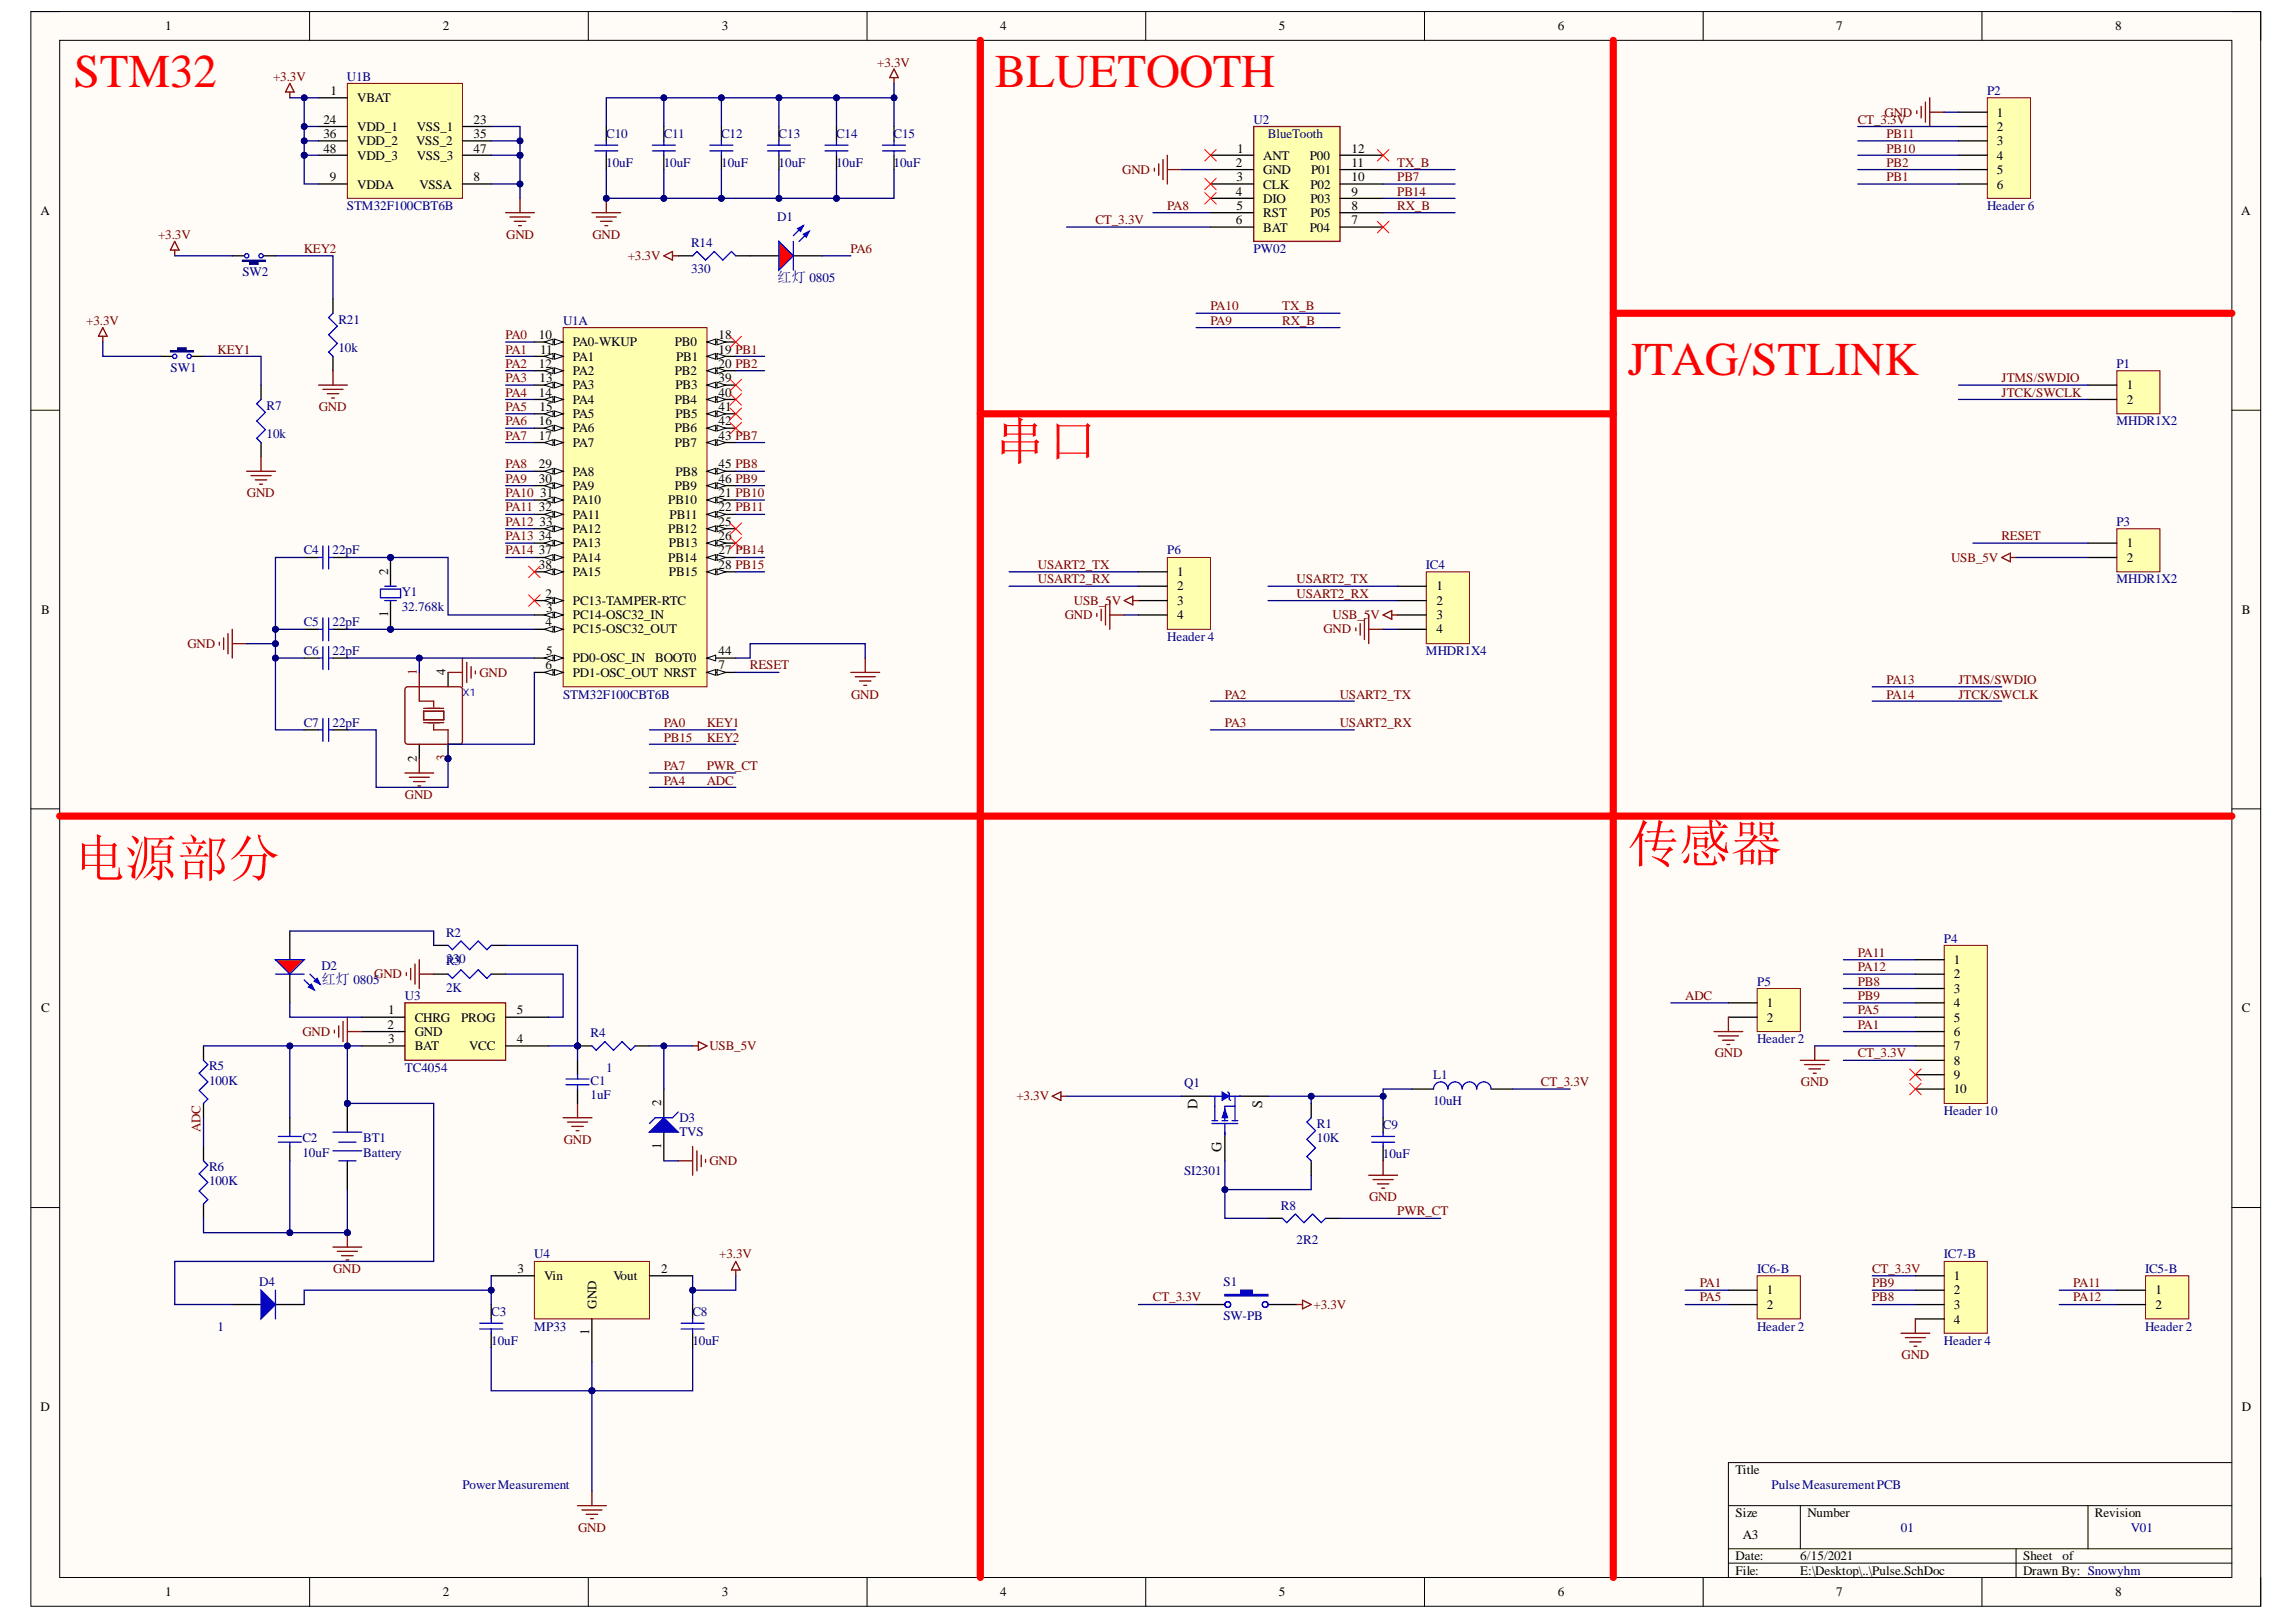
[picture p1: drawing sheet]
<svg xmlns="http://www.w3.org/2000/svg" width="297mm" height="210mm" viewBox="0 0 297 210" stroke-linecap="round" stroke-linejoin="round" font-family="sans-serif">
<defs><g id="words">
<g font-size="6.7" fill="#f00">
<text x="128.7" y="59.4">串口</text>
<text x="9.5" y="113.4">电源部分</text>
<text x="210.6" y="111.5">传感器</text>
</g>
<g font-size="6.1" fill="#f00">
<text x="9.5" y="11.3">STM32</text>
<text x="128.7" y="11.3">BLUETOOTH</text>
<text x="210.6" y="48.5">JTAG/STLINK</text>
</g>
<g font-size="1.9" fill="#000080">
<text x="100.6" y="36.6">红灯 0805</text>
<text x="41.6" y="127.3">红灯 0805</text>
</g>
<g font-size="1.9" fill="#080d02">
<text x="154.9" y="143.5" transform="rotate(-90 154.9 143.5)">D</text>
<text x="163.3" y="143.3" transform="rotate(-90 163.3 143.3)">S</text>
<text x="158" y="149.1" transform="rotate(-90 158 149.1)">G</text>
</g>
<g font-size="1.7">
<text x="21.4" y="3.9">1</text>
<text x="57.3" y="3.9">2</text>
<text x="93.4" y="3.9">3</text>
<text x="129.4" y="3.9">4</text>
<text x="165.5" y="3.9">5</text>
<text x="201.6" y="3.9">6</text>
<text x="237.6" y="3.9">7</text>
<text x="273.6" y="3.9">8</text>
<text x="41.8" y="16">24</text>
<text x="41.8" y="17.9">36</text>
<text x="42.8" y="12.3">1</text>
<text x="46.2" y="13.3">VBAT</text>
<text x="46.2" y="17">VDD_1</text>
<text x="53.9" y="17">VSS_1</text>
<text x="61.3" y="16">23</text>
<text x="61.3" y="17.9">35</text>
<text x="258.3" y="15.1">1</text>
<text x="258.3" y="17">2</text>
<text x="41.8" y="19.8">48</text>
<text x="42.7" y="23.5">9</text>
<text x="46.2" y="18.8">VDD_2</text>
<text x="46.2" y="20.7">VDD_3</text>
<text x="53.8" y="18.8">VSS_2</text>
<text x="53.9" y="20.7">VSS_3</text>
<text x="61.3" y="23.5">8</text>
<text x="61.3" y="19.8">47</text>
<text x="159.9" y="21.6">2</text>
<text x="160" y="23.5">3</text>
<text x="160.1" y="19.8">1</text>
<text x="163.4" y="20.7">ANT</text>
<text x="163.4" y="22.5">GND</text>
<text x="169.4" y="20.7">P00</text>
<text x="169.6" y="22.5">P01</text>
<text x="174.8" y="23.5">10</text>
<text x="174.8" y="21.6">11</text>
<text x="174.8" y="19.8">12</text>
<text x="258.3" y="18.8">3</text>
<text x="258.3" y="20.7">4</text>
<text x="258.3" y="22.5">5</text>
<text x="5.2" y="27.9">A</text>
<text x="46.2" y="24.4">VDDA</text>
<text x="54.3" y="24.4">VSSA</text>
<text x="159.9" y="25.3">4</text>
<text x="159.9" y="29">6</text>
<text x="160" y="27.2">5</text>
<text x="163.4" y="24.4">CLK</text>
<text x="163.4" y="26.3">DIO</text>
<text x="163.4" y="28.1">RST</text>
<text x="163.4" y="30">BAT</text>
<text x="169.4" y="30">P04</text>
<text x="169.5" y="28.1">P05</text>
<text x="169.5" y="26.3">P03</text>
<text x="169.5" y="24.4">P02</text>
<text x="174.8" y="29">7</text>
<text x="174.8" y="27.2">8</text>
<text x="174.8" y="25.3">9</text>
<text x="258.3" y="24.4">6</text>
<text x="289.9" y="27.9">A</text>
<text x="69.7" y="43.9">10</text>
<text x="69.7" y="47.6">12</text>
<text x="69.9" y="45.8">11</text>
<text x="74.1" y="44.8">PA0-WKUP</text>
<text x="74.1" y="46.7">PA1</text>
<text x="87.3" y="44.8">PB0</text>
<text x="87.5" y="46.7">PB1</text>
<text x="93" y="43.9">18</text>
<text x="93" y="45.8">19 PB1</text>
<text x="93" y="47.6">20 PB2</text>
<text x="69.7" y="51.3">14</text>
<text x="69.8" y="49.5">13</text>
<text x="69.8" y="53.2">15</text>
<text x="74.1" y="48.5">PA2</text>
<text x="74.1" y="50.4">PA3</text>
<text x="74.1" y="52.3">PA4</text>
<text x="87.3" y="48.5">PB2</text>
<text x="87.3" y="52.3">PB4</text>
<text x="87.4" y="50.4">PB3</text>
<text x="93" y="49.5">39</text>
<text x="93" y="51.3">40</text>
<text x="93" y="53.2">41</text>
<text x="275.2" y="50.4">1</text>
<text x="275.2" y="52.3">2</text>
<text x="69.7" y="55">16</text>
<text x="69.7" y="56.9">17</text>
<text x="74.1" y="54.1">PA5</text>
<text x="74.1" y="56">PA6</text>
<text x="74.1" y="57.8">PA7</text>
<text x="87.3" y="56">PB6</text>
<text x="87.3" y="57.8">PB7</text>
<text x="87.4" y="54.1">PB5</text>
<text x="93" y="55">42</text>
<text x="93" y="56.9">43 PB7</text>
<text x="69.7" y="60.6">29</text>
<text x="69.7" y="62.5">30</text>
<text x="69.9" y="64.3">31</text>
<text x="74.1" y="61.5">PA8</text>
<text x="74.1" y="63.4">PA9</text>
<text x="74.1" y="65.3">PA10</text>
<text x="86.5" y="65.3">PB10</text>
<text x="87.3" y="63.4">PB9</text>
<text x="87.4" y="61.5">PB8</text>
<text x="93" y="64.3">21 PB10</text>
<text x="93" y="60.6">45 PB8</text>
<text x="93" y="62.5">46 PB9</text>
<text x="69.7" y="66.2">32</text>
<text x="69.7" y="69.9">34</text>
<text x="69.7" y="71.8">37</text>
<text x="69.8" y="68">33</text>
<text x="74.1" y="67.1">PA11</text>
<text x="74.1" y="69">PA12</text>
<text x="74.1" y="70.8">PA13</text>
<text x="86.5" y="69">PB12</text>
<text x="86.5" y="70.8">PB13</text>
<text x="86.6" y="67.1">PB11</text>
<text x="93" y="66.2">22 PB11</text>
<text x="93" y="68">25</text>
<text x="93" y="69.9">26</text>
<text x="93" y="71.8">27 PB14</text>
<text x="275.2" y="70.8">1</text>
<text x="50.2" y="74.4" transform="rotate(-90 50.2 74.4)">2</text>
<text x="69.7" y="73.6">38</text>
<text x="70.6" y="77.3">2</text>
<text x="74.1" y="72.7">PA14</text>
<text x="74.1" y="74.5">PA15</text>
<text x="86.5" y="72.7">PB14</text>
<text x="86.5" y="74.5">PB15</text>
<text x="93" y="73.6">28 PB15</text>
<text x="152.3" y="74.5">1</text>
<text x="152.3" y="76.4">2</text>
<text x="185.8" y="76.4">1</text>
<text x="275.2" y="72.7">2</text>
<text x="5.3" y="79.4">B</text>
<text x="50.2" y="79.9" transform="rotate(-90 50.2 79.9)">1</text>
<text x="70.6" y="81">4</text>
<text x="70.6" y="79.2">3</text>
<text x="74.1" y="78.3">PC13-TAMPER-RTC</text>
<text x="74.1" y="80.1">PC14-OSC32_IN</text>
<text x="74.1" y="82">PC15-OSC32_OUT</text>
<text x="152.3" y="78.3">3</text>
<text x="152.3" y="80.1">4</text>
<text x="185.8" y="78.3">2</text>
<text x="185.8" y="80.1">3</text>
<text x="185.8" y="82">4</text>
<text x="290" y="79.4">B</text>
<text x="57.6" y="87.4" transform="rotate(-90 57.6 87.4)">4</text>
<text x="70.6" y="86.6">6</text>
<text x="70.6" y="84.8">5</text>
<text x="74.1" y="85.7">PD0-OSC_IN</text>
<text x="74.1" y="87.6">PD1-OSC_OUT NRST</text>
<text x="84.8" y="85.7">BOOT0</text>
<text x="93" y="86.6">7</text>
<text x="93" y="84.8">44</text>
<text x="53.9" y="98.6" transform="rotate(-90 53.9 98.6)">2</text>
<text x="252.8" y="124.8">1</text>
<text x="5.3" y="131">C</text>
<text x="50.2" y="131.3">1</text>
<text x="66.8" y="131.3">5</text>
<text x="228.6" y="130.3">1</text>
<text x="252.8" y="126.6">2</text>
<text x="252.8" y="128.5">3</text>
<text x="252.8" y="130.3">4</text>
<text x="290" y="131">C</text>
<text x="50.1" y="133.1">2</text>
<text x="50.2" y="135">3</text>
<text x="53.7" y="132.2">CHRG</text>
<text x="53.7" y="134.1">GND</text>
<text x="53.7" y="135.9">BAT</text>
<text x="59.7" y="132.2">PROG</text>
<text x="60.7" y="135.9">VCC</text>
<text x="66.8" y="135">4</text>
<text x="228.6" y="132.2">2</text>
<text x="252.8" y="132.2">5</text>
<text x="252.8" y="134.1">6</text>
<text x="252.8" y="135.9">7</text>
<text x="252.8" y="137.8">8</text>
<text x="85.5" y="143.2" transform="rotate(-90 85.5 143.2)">2</text>
<text x="252.8" y="139.6">9</text>
<text x="252.8" y="141.5">10</text>
<text x="85.5" y="148.7" transform="rotate(-90 85.5 148.7)">1</text>
<text x="66.9" y="164.7">3</text>
<text x="70.4" y="165.6">Vin</text>
<text x="79.4" y="165.6">Vout</text>
<text x="85.5" y="164.7">2</text>
<text x="228.6" y="167.5">1</text>
<text x="252.8" y="165.6">1</text>
<text x="252.8" y="167.5">2</text>
<text x="278.9" y="167.5">1</text>
<text x="76.2" y="172.8" transform="rotate(-90 76.2 172.8)">1</text>
<text x="77.2" y="169.3" transform="rotate(-90 77.2 169.3)">GND</text>
<text x="228.6" y="169.3">2</text>
<text x="252.8" y="169.3">3</text>
<text x="252.8" y="171.3">4</text>
<text x="278.9" y="169.3">2</text>
<text x="5.2" y="182.6">D</text>
<text x="290" y="182.6">D</text>
<text x="224.5" y="190.8">Title</text>
<text x="224.5" y="196.4">Size</text>
<text x="233.8" y="196.4">Number</text>
<text x="271" y="196.4">Revision</text>
<text x="224.5" y="201.9">Date:</text>
<text x="224.5" y="203.8">File:</text>
<text x="225.5" y="199.1">A3</text>
<text x="232.9" y="201.9">6/15/2021</text>
<text x="232.9" y="203.8">E:\Desktop\..\Pulse.SchDoc</text>
<text x="261.7" y="201.9">Sheet</text>
<text x="261.7" y="203.8">Drawn By: Snowyhm</text>
<text x="266.8" y="201.9">of</text>
<text x="21.4" y="206.6">1</text>
<text x="57.3" y="206.6">2</text>
<text x="93.4" y="206.6">3</text>
<text x="129.4" y="206.6">4</text>
<text x="165.5" y="206.6">5</text>
<text x="201.6" y="206.6">6</text>
<text x="237.6" y="206.6">7</text>
<text x="273.6" y="206.6">8</text>
</g>
<g font-size="1.7" fill="#800000">
<text x="35.3" y="10.5">+3.3V</text>
<text x="113.5" y="8.6">+3.3V</text>
<text x="240.3" y="16">CT_3.3V</text>
<text x="243.8" y="15.1">GND</text>
<text x="244.1" y="17.9">PB11</text>
<text x="145.2" y="22.5">GND</text>
<text x="180.8" y="21.6">TX_B</text>
<text x="180.8" y="23.5">PB7</text>
<text x="244.1" y="19.8">PB10</text>
<text x="244.1" y="23.5">PB1</text>
<text x="244.1" y="21.6">PB2</text>
<text x="141.7" y="29">CT_3.3V</text>
<text x="151" y="27.2">PA8</text>
<text x="180.8" y="27.2">RX_B</text>
<text x="180.8" y="25.3">PB14</text>
<text x="20.5" y="30.9">+3.3V</text>
<text x="39.3" y="32.8">KEY2</text>
<text x="65.5" y="30.9">GND</text>
<text x="76.6" y="30.9">GND</text>
<text x="81.2" y="33.7">+3.3V</text>
<text x="110" y="32.8">PA6</text>
<text x="156.6" y="40.2">PA10</text>
<text x="165.9" y="40.2">TX_B</text>
<text x="11.2" y="42">+3.3V</text>
<text x="28.1" y="45.8">KEY1</text>
<text x="65.4" y="43.9">PA0</text>
<text x="65.4" y="45.8">PA1</text>
<text x="65.4" y="47.6">PA2</text>
<text x="156.6" y="42">PA9</text>
<text x="165.9" y="42">RX_B</text>
<text x="41.2" y="53.2">GND</text>
<text x="65.4" y="49.5">PA3</text>
<text x="65.4" y="51.3">PA4</text>
<text x="65.4" y="53.2">PA5</text>
<text x="258.9" y="49.5">JTMS/SWDIO</text>
<text x="258.9" y="51.3">JTCK/SWCLK</text>
<text x="65.4" y="55">PA6</text>
<text x="65.4" y="56.9">PA7</text>
<text x="31.9" y="64.3">GND</text>
<text x="65.4" y="60.6">PA8</text>
<text x="65.4" y="62.5">PA9</text>
<text x="65.4" y="64.3">PA10</text>
<text x="65.4" y="66.2">PA11</text>
<text x="65.4" y="68">PA12</text>
<text x="65.4" y="69.9">PA13</text>
<text x="65.4" y="71.8">PA14</text>
<text x="258.9" y="69.9">RESET</text>
<text x="134.3" y="73.6">USART2_TX</text>
<text x="134.3" y="75.5">USART2_RX</text>
<text x="167.7" y="75.5">USART2_TX</text>
<text x="167.7" y="77.3">USART2_RX</text>
<text x="252.4" y="72.7">USB_5V</text>
<text x="24.3" y="83.8">GND</text>
<text x="137.7" y="80.1">GND</text>
<text x="138.9" y="78.3">USB_5V</text>
<text x="171.2" y="82">GND</text>
<text x="172.4" y="80.1">USB_5V</text>
<text x="62" y="87.6">GND</text>
<text x="97" y="86.6">RESET</text>
<text x="244.1" y="88.6">PA13</text>
<text x="253.4" y="88.6">JTMS/SWDIO</text>
<text x="85.9" y="94.1">PA0</text>
<text x="85.9" y="96">PB15</text>
<text x="91.4" y="94.1">KEY1</text>
<text x="91.4" y="96">KEY2</text>
<text x="110.1" y="90.4">GND</text>
<text x="158.5" y="90.4">PA2</text>
<text x="158.5" y="94.1">PA3</text>
<text x="173.3" y="90.4">USART2_TX</text>
<text x="173.3" y="94.1">USART2_RX</text>
<text x="244.1" y="90.4">PA14</text>
<text x="253.4" y="90.4">JTCK/SWCLK</text>
<text x="85.9" y="99.7">PA7</text>
<text x="85.9" y="101.6">PA4</text>
<text x="91.4" y="99.7">PWR_CT</text>
<text x="91.4" y="101.6">ADC</text>
<text x="52.4" y="103.4">GND</text>
<text x="240.3" y="123.8">PA11</text>
<text x="240.3" y="125.7">PA12</text>
<text x="48.4" y="126.6">GND</text>
<text x="218" y="129.4">ADC</text>
<text x="240.3" y="127.6">PB8</text>
<text x="240.3" y="129.4">PB9</text>
<text x="240.3" y="131.3">PA5</text>
<text x="39.1" y="134.1">GND</text>
<text x="91.8" y="135.9">USB_5V</text>
<text x="221.8" y="136.8">GND</text>
<text x="240.3" y="133.1">PA1</text>
<text x="240.3" y="136.8">CT_3.3V</text>
<text x="131.5" y="142.4">+3.3V</text>
<text x="199.4" y="140.6">CT_3.3V</text>
<text x="233" y="140.6">GND</text>
<text x="25.9" y="146.5" transform="rotate(-90 25.9 146.5)">ADC</text>
<text x="72.9" y="148">GND</text>
<text x="91.8" y="150.8">GND</text>
<text x="177.1" y="155.4">GND</text>
<text x="180.8" y="157.3">PWR_CT</text>
<text x="43.1" y="164.7">GND</text>
<text x="93" y="162.8">+3.3V</text>
<text x="219.9" y="166.6">PA1</text>
<text x="242.2" y="166.6">PB9</text>
<text x="242.2" y="164.7">CT_3.3V</text>
<text x="268.2" y="166.6">PA11</text>
<text x="149.2" y="168.4">CT_3.3V</text>
<text x="169.9" y="169.3">+3.3V</text>
<text x="219.9" y="168.4">PA5</text>
<text x="242.2" y="168.4">PB8</text>
<text x="268.2" y="168.4">PA12</text>
<text x="246" y="175.9">GND</text>
<text x="74.8" y="198.2">GND</text>
</g>
<g font-size="1.7" fill="#000080">
<text x="44.9" y="10.5">U1B</text>
<text x="78.4" y="17.9">C10</text>
<text x="85.9" y="17.9">C11</text>
<text x="93.3" y="17.9">C12</text>
<text x="100.7" y="17.9">C13</text>
<text x="108.2" y="17.9">C14</text>
<text x="115.6" y="17.9">C15</text>
<text x="162.2" y="16">U2</text>
<text x="164" y="17.9">BlueTooth</text>
<text x="257.1" y="12.3">P2</text>
<text x="78.4" y="21.6">10uF</text>
<text x="85.9" y="21.6">10uF</text>
<text x="93.3" y="21.6">10uF</text>
<text x="100.7" y="21.6">10uF</text>
<text x="108.2" y="21.6">10uF</text>
<text x="115.6" y="21.6">10uF</text>
<text x="44.9" y="27.2">STM32F100CBT6B</text>
<text x="100.6" y="28.6">D1</text>
<text x="257.1" y="27.2">Header 6</text>
<text x="31.4" y="35.7">SW2</text>
<text x="89.4" y="35.4">330</text>
<text x="89.4" y="32">R14</text>
<text x="162.2" y="32.8">PW02</text>
<text x="43.8" y="41.9">R21</text>
<text x="43.8" y="45.6">10k</text>
<text x="72.8" y="42">U1A</text>
<text x="273.8" y="47.6">P1</text>
<text x="22.1" y="48.2">SW1</text>
<text x="34.5" y="53">R7</text>
<text x="34.5" y="56.7">10k</text>
<text x="273.8" y="55">MHDR1X2</text>
<text x="39.3" y="71.8">C4</text>
<text x="43" y="71.8">22pF</text>
<text x="151" y="71.8">P6</text>
<text x="273.8" y="68">P3</text>
<text x="52" y="77.2">Y1</text>
<text x="184.5" y="73.6">IC4</text>
<text x="273.8" y="75.5">MHDR1X2</text>
<text x="39.3" y="81">C5</text>
<text x="43" y="81">22pF</text>
<text x="52" y="79">32.768k</text>
<text x="151" y="82.9">Header 4</text>
<text x="39.3" y="84.8">C6</text>
<text x="43" y="84.8">22pF</text>
<text x="184.5" y="84.8">MHDR1X4</text>
<text x="39.3" y="94.1">C7</text>
<text x="43" y="94.1">22pF</text>
<text x="72.8" y="90.4">STM32F100CBT6B</text>
<text x="41.6" y="125.5">D2</text>
<text x="57.7" y="124.6">330</text>
<text x="57.7" y="121.2">R2</text>
<text x="57.7" y="124.9">R3</text>
<text x="251.5" y="122">P4</text>
<text x="52.4" y="129.4">U3</text>
<text x="57.7" y="128.3">2K</text>
<text x="227.3" y="127.6">P5</text>
<text x="76.4" y="134.2">R4</text>
<text x="227.3" y="135">Header 2</text>
<text x="27" y="140.4">100K</text>
<text x="27" y="138.5">R5</text>
<text x="52.4" y="138.7">TC4054</text>
<text x="76.4" y="142.2">1uF</text>
<text x="76.4" y="140.4">C1</text>
<text x="78.4" y="138.7">1</text>
<text x="153.2" y="140.7">Q1</text>
<text x="185.4" y="139.6">L1</text>
<text x="185.4" y="143">10uH</text>
<text x="39.1" y="149.7">10uF</text>
<text x="39.1" y="147.8">C2</text>
<text x="47" y="147.8">BT1</text>
<text x="47" y="149.7">Battery</text>
<text x="87.9" y="145.2">D3</text>
<text x="87.9" y="147.1">TVS</text>
<text x="170.4" y="147.8">10K</text>
<text x="170.4" y="146">R1</text>
<text x="178.9" y="149.8">10uF</text>
<text x="178.9" y="146.1">C9</text>
<text x="251.5" y="144.3">Header 10</text>
<text x="27" y="153.4">100K</text>
<text x="27" y="151.5">R6</text>
<text x="153.2" y="152.1">SI2301</text>
<text x="165.7" y="156.6">R8</text>
<text x="167.7" y="161">2R2</text>
<text x="33.5" y="166.4">D4</text>
<text x="69.1" y="162.8">U4</text>
<text x="158.3" y="166.4">S1</text>
<text x="227.3" y="164.7">IC6-B</text>
<text x="251.5" y="162.8">IC7-B</text>
<text x="277.5" y="164.7">IC5-B</text>
<text x="28.1" y="172.2">1</text>
<text x="63.6" y="170.4">C3</text>
<text x="69.1" y="172.2">MP33</text>
<text x="89.6" y="170.4">C8</text>
<text x="158.3" y="170.9">SW-PB</text>
<text x="227.3" y="172.2">Header 2</text>
<text x="277.5" y="172.2">Header 2</text>
<text x="63.6" y="174.1">10uF</text>
<text x="89.6" y="174.1">10uF</text>
<text x="251.5" y="174.1">Header 4</text>
<text x="59.8" y="192.6">PowerMeasurement</text>
<text x="229.2" y="192.6">PulseMeasurementPCB</text>
<text x="245.9" y="198.2">01</text>
<text x="275.7" y="198.2">V01</text>
</g>
<g font-size="1.7" fill="#800">
<text x="53.9" y="87.4" transform="rotate(-90 53.9 87.4)">1</text>
<text x="57.6" y="98.5" transform="rotate(-90 57.6 98.5)">3</text>
</g>
<text font-size="1.4" fill="#00f" x="59.8" y="90.1">X1</text>
</g></defs>
<path d="M4 1.5h288.5v206.4h-288.5z" fill-rule="evenodd" fill="#fffcf8"/>
<path d="M4 1.5h288.5v206.4h-288.5z" fill="none" stroke="#000" stroke-width=".13"/>
<path d="M7.7 5.2h281v198.9h-281z" fill-rule="evenodd" fill="#fffcf8"/>
<g fill="none" stroke="#000" stroke-width=".13">
<path d="M4 1.5h3.7M7.7 5.2h281v198.9h-281zM40.1 1.5v3.7M76.1 1.5v3.7M112.2 1.5v3.7M148.2 1.5v3.7M184.3 1.5v3.7M220.3 1.5v3.7M256.4 1.5v3.7M288.7 1.5h3.8v3.7M4 53.1h3.7M288.7 53.1h3.8"/>
<path d="M4 104.7h3.7M288.7 104.7h3.8M4 156.3h3.7M288.7 156.3h3.8M223.6 194.8h65.1M232.9 194.8v5.6M270.1 194.8v5.6M288.7 189.3h-65.1v14.8M40.1 204.1v3.8M76.1 204.1v3.8M112.2 204.1v3.8M148.2 204.1v3.8"/>
<path d="M184.3 204.1v3.8M220.3 204.1v3.8M223.6 200.4h65.1M223.6 202.3h65.1M256.4 204.1v3.8M260.8 200.4v3.7M292.5 204.1v3.8"/>
</g>
<path d="M72.9 42.4h18.6v46.5h-18.6z" fill-rule="evenodd" fill="#ffffb0"/>
<path d="M72.9 42.4h18.6v46.5h-18.6z" fill="none" stroke="#800000" stroke-width=".13"/>
<path d="M69.1 77.7h3.8" fill="none" stroke="#000" stroke-width=".17"/>
<path d="M71.7 77.4l1.2 .3-1.2 .4z" fill="#f8fcff"/>
<path d="M71.7 77.4l1.2 .3-1.2 .4z" fill="none" stroke="#000" stroke-width=".13"/>
<path d="M70.4 77.7l1.2-.3v.7z" fill="#f8fcff"/>
<path d="M70.4 77.7l1.2-.3v.7z" fill="none" stroke="#000" stroke-width=".13"/>
<path d="M69.1 79.6h3.8" fill="none" stroke="#000" stroke-width=".17"/>
<path d="M71.7 79.2l1.2 .4-1.2 .4z" fill="#f8fcff"/>
<path d="M71.7 79.2l1.2 .4-1.2 .4z" fill="none" stroke="#000" stroke-width=".13"/>
<path d="M70.4 79.6l1.2-.4v.8z" fill="#f8fcff"/>
<path d="M70.4 79.6l1.2-.4v.8z" fill="none" stroke="#000" stroke-width=".13"/>
<path d="M69.1 81.4h3.8" fill="none" stroke="#000" stroke-width=".17"/>
<path d="M71.7 81.1l1.2 .3-1.2 .4z" fill="#f8fcff"/>
<path d="M71.7 81.1l1.2 .3-1.2 .4z" fill="none" stroke="#000" stroke-width=".13"/>
<path d="M70.4 81.4l1.2-.3v.7z" fill="#f8fcff"/>
<path d="M70.4 81.4l1.2-.3v.7z" fill="none" stroke="#000" stroke-width=".13"/>
<path d="M69.1 85.2h3.8" fill="none" stroke="#000" stroke-width=".17"/>
<path d="M71.7 84.8l1.2 .4-1.2 .3z" fill="#f8fcff"/>
<path d="M71.7 84.8l1.2 .4-1.2 .3z" fill="none" stroke="#000" stroke-width=".13"/>
<path d="M70.4 85.2l1.2-.4v.7z" fill="#f8fcff"/>
<path d="M70.4 85.2l1.2-.4v.7z" fill="none" stroke="#000" stroke-width=".13"/>
<path d="M69.1 87h3.8" fill="none" stroke="#000" stroke-width=".17"/>
<path d="M71.7 86.6l1.2 .4-1.2 .4z" fill="#f8fcff"/>
<path d="M71.7 86.6l1.2 .4-1.2 .4z" fill="none" stroke="#000" stroke-width=".13"/>
<path d="M70.4 87l1.2-.4v.8z" fill="#f8fcff"/>
<path d="M70.4 87l1.2-.4v.8z" fill="none" stroke="#000" stroke-width=".13"/>
<path d="M91.5 87h3.7" fill="none" stroke="#000" stroke-width=".17"/>
<path d="M91.5 87l1.1-.4v.8z" fill="#f8fcff"/>
<path d="M91.5 87l1.1-.4v.8z" fill="none" stroke="#000" stroke-width=".13"/>
<path d="M92.8 86.6l1.1 .4-1.1 .4z" fill="#f8fcff"/>
<path d="M92.8 86.6l1.1 .4-1.1 .4z" fill="none" stroke="#000" stroke-width=".13"/>
<path d="M69.1 44.3h3.8" fill="none" stroke="#000" stroke-width=".17"/>
<path d="M71.7 43.9l1.2 .4-1.2 .3z" fill="#f8fcff"/>
<path d="M71.7 43.9l1.2 .4-1.2 .3z" fill="none" stroke="#000" stroke-width=".13"/>
<path d="M70.4 44.3l1.2-.4v.7z" fill="#f8fcff"/>
<path d="M70.4 44.3l1.2-.4v.7z" fill="none" stroke="#000" stroke-width=".13"/>
<path d="M69.1 46.1h3.8" fill="none" stroke="#000" stroke-width=".17"/>
<path d="M71.7 45.7l1.2 .4-1.2 .4z" fill="#f8fcff"/>
<path d="M71.7 45.7l1.2 .4-1.2 .4z" fill="none" stroke="#000" stroke-width=".13"/>
<path d="M70.4 46.1l1.2-.4v.8z" fill="#f8fcff"/>
<path d="M70.4 46.1l1.2-.4v.8z" fill="none" stroke="#000" stroke-width=".13"/>
<path d="M69.1 48h3.8" fill="none" stroke="#000" stroke-width=".17"/>
<path d="M71.7 47.6l1.2 .4-1.2 .3z" fill="#f8fcff"/>
<path d="M71.7 47.6l1.2 .4-1.2 .3z" fill="none" stroke="#000" stroke-width=".13"/>
<path d="M70.4 48l1.2-.4v.7z" fill="#f8fcff"/>
<path d="M70.4 48l1.2-.4v.7z" fill="none" stroke="#000" stroke-width=".13"/>
<path d="M69.1 49.8h3.8" fill="none" stroke="#000" stroke-width=".17"/>
<path d="M71.7 49.5l1.2 .3-1.2 .4z" fill="#f8fcff"/>
<path d="M71.7 49.5l1.2 .3-1.2 .4z" fill="none" stroke="#000" stroke-width=".13"/>
<path d="M70.4 49.8l1.2-.3v.7z" fill="#f8fcff"/>
<path d="M70.4 49.8l1.2-.3v.7z" fill="none" stroke="#000" stroke-width=".13"/>
<path d="M69.1 51.7h3.8" fill="none" stroke="#000" stroke-width=".17"/>
<path d="M71.7 51.3l1.2 .4-1.2 .4z" fill="#f8fcff"/>
<path d="M71.7 51.3l1.2 .4-1.2 .4z" fill="none" stroke="#000" stroke-width=".13"/>
<path d="M70.4 51.7l1.2-.4v.8z" fill="#f8fcff"/>
<path d="M70.4 51.7l1.2-.4v.8z" fill="none" stroke="#000" stroke-width=".13"/>
<path d="M69.1 53.6h3.8" fill="none" stroke="#000" stroke-width=".17"/>
<path d="M71.7 53.2l1.2 .4-1.2 .3z" fill="#f8fcff"/>
<path d="M71.7 53.2l1.2 .4-1.2 .3z" fill="none" stroke="#000" stroke-width=".13"/>
<path d="M70.4 53.6l1.2-.4v.7z" fill="#f8fcff"/>
<path d="M70.4 53.6l1.2-.4v.7z" fill="none" stroke="#000" stroke-width=".13"/>
<path d="M69.1 55.4h3.8" fill="none" stroke="#000" stroke-width=".17"/>
<path d="M71.7 55l1.2 .4-1.2 .4z" fill="#f8fcff"/>
<path d="M71.7 55l1.2 .4-1.2 .4z" fill="none" stroke="#000" stroke-width=".13"/>
<path d="M70.4 55.4l1.2-.4v.8z" fill="#f8fcff"/>
<path d="M70.4 55.4l1.2-.4v.8z" fill="none" stroke="#000" stroke-width=".13"/>
<path d="M69.1 57.3h3.8" fill="none" stroke="#000" stroke-width=".17"/>
<path d="M71.7 56.9l1.2 .4-1.2 .3z" fill="#f8fcff"/>
<path d="M71.7 56.9l1.2 .4-1.2 .3z" fill="none" stroke="#000" stroke-width=".13"/>
<path d="M70.4 57.3l1.2-.4v.7z" fill="#f8fcff"/>
<path d="M70.4 57.3l1.2-.4v.7z" fill="none" stroke="#000" stroke-width=".13"/>
<path d="M91.5 44.3h3.7" fill="none" stroke="#000" stroke-width=".17"/>
<path d="M91.5 44.3l1.1-.4v.7z" fill="#f8fcff"/>
<path d="M91.5 44.3l1.1-.4v.7z" fill="none" stroke="#000" stroke-width=".13"/>
<path d="M92.8 43.9l1.1 .4-1.1 .3z" fill="#f8fcff"/>
<path d="M92.8 43.9l1.1 .4-1.1 .3z" fill="none" stroke="#000" stroke-width=".13"/>
<path d="M91.5 46.1h3.7" fill="none" stroke="#000" stroke-width=".17"/>
<path d="M91.5 46.1l1.1-.4v.8z" fill="#f8fcff"/>
<path d="M91.5 46.1l1.1-.4v.8z" fill="none" stroke="#000" stroke-width=".13"/>
<path d="M92.8 45.7l1.1 .4-1.1 .4z" fill="#f8fcff"/>
<path d="M92.8 45.7l1.1 .4-1.1 .4z" fill="none" stroke="#000" stroke-width=".13"/>
<path d="M91.5 48h3.7" fill="none" stroke="#000" stroke-width=".17"/>
<path d="M91.5 48l1.1-.4v.7z" fill="#f8fcff"/>
<path d="M91.5 48l1.1-.4v.7z" fill="none" stroke="#000" stroke-width=".13"/>
<path d="M92.8 47.6l1.1 .4-1.1 .3z" fill="#f8fcff"/>
<path d="M92.8 47.6l1.1 .4-1.1 .3z" fill="none" stroke="#000" stroke-width=".13"/>
<path d="M91.5 64.7h3.7" fill="none" stroke="#000" stroke-width=".17"/>
<path d="M91.5 64.7l1.1-.4v.8z" fill="#f8fcff"/>
<path d="M91.5 64.7l1.1-.4v.8z" fill="none" stroke="#000" stroke-width=".13"/>
<path d="M92.8 64.3l1.1 .4-1.1 .4z" fill="#f8fcff"/>
<path d="M92.8 64.3l1.1 .4-1.1 .4z" fill="none" stroke="#000" stroke-width=".13"/>
<path d="M91.5 66.6h3.7" fill="none" stroke="#000" stroke-width=".17"/>
<path d="M91.5 66.6l1.1-.4v.7z" fill="#f8fcff"/>
<path d="M91.5 66.6l1.1-.4v.7z" fill="none" stroke="#000" stroke-width=".13"/>
<path d="M92.8 66.2l1.1 .4-1.1 .3z" fill="#f8fcff"/>
<path d="M92.8 66.2l1.1 .4-1.1 .3z" fill="none" stroke="#000" stroke-width=".13"/>
<path d="M91.5 68.4h3.7" fill="none" stroke="#000" stroke-width=".17"/>
<path d="M91.5 68.4l1.1-.3v.7z" fill="#f8fcff"/>
<path d="M91.5 68.4l1.1-.3v.7z" fill="none" stroke="#000" stroke-width=".13"/>
<path d="M92.8 68.1l1.1 .3-1.1 .4z" fill="#f8fcff"/>
<path d="M92.8 68.1l1.1 .3-1.1 .4z" fill="none" stroke="#000" stroke-width=".13"/>
<path d="M91.5 70.3h3.7" fill="none" stroke="#000" stroke-width=".17"/>
<path d="M91.5 70.3l1.1-.4v.8z" fill="#f8fcff"/>
<path d="M91.5 70.3l1.1-.4v.8z" fill="none" stroke="#000" stroke-width=".13"/>
<path d="M92.8 69.9l1.1 .4-1.1 .4z" fill="#f8fcff"/>
<path d="M92.8 69.9l1.1 .4-1.1 .4z" fill="none" stroke="#000" stroke-width=".13"/>
<path d="M91.5 72.1h3.7" fill="none" stroke="#000" stroke-width=".17"/>
<path d="M91.5 72.1l1.1-.3v.7z" fill="#f8fcff"/>
<path d="M91.5 72.1l1.1-.3v.7z" fill="none" stroke="#000" stroke-width=".13"/>
<path d="M92.8 71.8l1.1 .3-1.1 .4z" fill="#f8fcff"/>
<path d="M92.8 71.8l1.1 .3-1.1 .4z" fill="none" stroke="#000" stroke-width=".13"/>
<path d="M91.5 74h3.7" fill="none" stroke="#000" stroke-width=".17"/>
<path d="M91.5 74l1.1-.4v.8z" fill="#f8fcff"/>
<path d="M91.5 74l1.1-.4v.8z" fill="none" stroke="#000" stroke-width=".13"/>
<path d="M92.8 73.6l1.1 .4-1.1 .4z" fill="#f8fcff"/>
<path d="M92.8 73.6l1.1 .4-1.1 .4z" fill="none" stroke="#000" stroke-width=".13"/>
<path d="M69.1 61h3.8" fill="none" stroke="#000" stroke-width=".17"/>
<path d="M71.7 60.6l1.2 .4-1.2 .4z" fill="#f8fcff"/>
<path d="M71.7 60.6l1.2 .4-1.2 .4z" fill="none" stroke="#000" stroke-width=".13"/>
<path d="M70.4 61l1.2-.4v.8z" fill="#f8fcff"/>
<path d="M70.4 61l1.2-.4v.8z" fill="none" stroke="#000" stroke-width=".13"/>
<path d="M69.1 62.8h3.8" fill="none" stroke="#000" stroke-width=".17"/>
<path d="M71.7 62.5l1.2 .3-1.2 .4z" fill="#f8fcff"/>
<path d="M71.7 62.5l1.2 .3-1.2 .4z" fill="none" stroke="#000" stroke-width=".13"/>
<path d="M70.4 62.8l1.2-.3v.7z" fill="#f8fcff"/>
<path d="M70.4 62.8l1.2-.3v.7z" fill="none" stroke="#000" stroke-width=".13"/>
<path d="M69.1 64.7h3.8" fill="none" stroke="#000" stroke-width=".17"/>
<path d="M71.7 64.3l1.2 .4-1.2 .4z" fill="#f8fcff"/>
<path d="M71.7 64.3l1.2 .4-1.2 .4z" fill="none" stroke="#000" stroke-width=".13"/>
<path d="M70.4 64.7l1.2-.4v.8z" fill="#f8fcff"/>
<path d="M70.4 64.7l1.2-.4v.8z" fill="none" stroke="#000" stroke-width=".13"/>
<path d="M69.1 66.6h3.8" fill="none" stroke="#000" stroke-width=".17"/>
<path d="M71.7 66.2l1.2 .4-1.2 .3z" fill="#f8fcff"/>
<path d="M71.7 66.2l1.2 .4-1.2 .3z" fill="none" stroke="#000" stroke-width=".13"/>
<path d="M70.4 66.6l1.2-.4v.7z" fill="#f8fcff"/>
<path d="M70.4 66.6l1.2-.4v.7z" fill="none" stroke="#000" stroke-width=".13"/>
<path d="M69.1 68.4h3.8" fill="none" stroke="#000" stroke-width=".17"/>
<path d="M71.7 68.1l1.2 .3-1.2 .4z" fill="#f8fcff"/>
<path d="M71.7 68.1l1.2 .3-1.2 .4z" fill="none" stroke="#000" stroke-width=".13"/>
<path d="M70.4 68.4l1.2-.3v.7z" fill="#f8fcff"/>
<path d="M70.4 68.4l1.2-.3v.7z" fill="none" stroke="#000" stroke-width=".13"/>
<path d="M69.1 70.3h3.8" fill="none" stroke="#000" stroke-width=".17"/>
<path d="M71.7 69.9l1.2 .4-1.2 .4z" fill="#f8fcff"/>
<path d="M71.7 69.9l1.2 .4-1.2 .4z" fill="none" stroke="#000" stroke-width=".13"/>
<path d="M70.4 70.3l1.2-.4v.8z" fill="#f8fcff"/>
<path d="M70.4 70.3l1.2-.4v.8z" fill="none" stroke="#000" stroke-width=".13"/>
<path d="M69.1 72.1h3.8" fill="none" stroke="#000" stroke-width=".17"/>
<path d="M71.7 71.8l1.2 .3-1.2 .4z" fill="#f8fcff"/>
<path d="M71.7 71.8l1.2 .3-1.2 .4z" fill="none" stroke="#000" stroke-width=".13"/>
<path d="M70.4 72.1l1.2-.3v.7z" fill="#f8fcff"/>
<path d="M70.4 72.1l1.2-.3v.7z" fill="none" stroke="#000" stroke-width=".13"/>
<path d="M69.1 74h3.8" fill="none" stroke="#000" stroke-width=".17"/>
<path d="M71.7 73.6l1.2 .4-1.2 .4z" fill="#f8fcff"/>
<path d="M71.7 73.6l1.2 .4-1.2 .4z" fill="none" stroke="#000" stroke-width=".13"/>
<path d="M70.4 74l1.2-.4v.8z" fill="#f8fcff"/>
<path d="M70.4 74l1.2-.4v.8z" fill="none" stroke="#000" stroke-width=".13"/>
<path d="M91.5 49.8h3.7" fill="none" stroke="#000" stroke-width=".17"/>
<path d="M91.5 49.8l1.1-.3v.7z" fill="#f8fcff"/>
<path d="M91.5 49.8l1.1-.3v.7z" fill="none" stroke="#000" stroke-width=".13"/>
<path d="M92.8 49.5l1.1 .3-1.1 .4z" fill="#f8fcff"/>
<path d="M92.8 49.5l1.1 .3-1.1 .4z" fill="none" stroke="#000" stroke-width=".13"/>
<path d="M91.5 51.7h3.7" fill="none" stroke="#000" stroke-width=".17"/>
<path d="M91.5 51.7l1.1-.4v.8z" fill="#f8fcff"/>
<path d="M91.5 51.7l1.1-.4v.8z" fill="none" stroke="#000" stroke-width=".13"/>
<path d="M92.8 51.3l1.1 .4-1.1 .4z" fill="#f8fcff"/>
<path d="M92.8 51.3l1.1 .4-1.1 .4z" fill="none" stroke="#000" stroke-width=".13"/>
<path d="M91.5 53.6h3.7" fill="none" stroke="#000" stroke-width=".17"/>
<path d="M91.5 53.6l1.1-.4v.7z" fill="#f8fcff"/>
<path d="M91.5 53.6l1.1-.4v.7z" fill="none" stroke="#000" stroke-width=".13"/>
<path d="M92.8 53.2l1.1 .4-1.1 .3z" fill="#f8fcff"/>
<path d="M92.8 53.2l1.1 .4-1.1 .3z" fill="none" stroke="#000" stroke-width=".13"/>
<path d="M91.5 55.4h3.7" fill="none" stroke="#000" stroke-width=".17"/>
<path d="M91.5 55.4l1.1-.4v.8z" fill="#f8fcff"/>
<path d="M91.5 55.4l1.1-.4v.8z" fill="none" stroke="#000" stroke-width=".13"/>
<path d="M92.8 55l1.1 .4-1.1 .4z" fill="#f8fcff"/>
<path d="M92.8 55l1.1 .4-1.1 .4z" fill="none" stroke="#000" stroke-width=".13"/>
<path d="M91.5 57.3h3.7" fill="none" stroke="#000" stroke-width=".17"/>
<path d="M91.5 57.3l1.1-.4v.7z" fill="#f8fcff"/>
<path d="M91.5 57.3l1.1-.4v.7z" fill="none" stroke="#000" stroke-width=".13"/>
<path d="M92.8 56.9l1.1 .4-1.1 .3z" fill="#f8fcff"/>
<path d="M92.8 56.9l1.1 .4-1.1 .3z" fill="none" stroke="#000" stroke-width=".13"/>
<path d="M91.5 85.2h3.7" fill="none" stroke="#000" stroke-width=".17"/>
<path d="M91.5 85.2l1.1-.4v.7z" fill="#f8fcff"/>
<path d="M91.5 85.2l1.1-.4v.7z" fill="none" stroke="#000" stroke-width=".13"/>
<path d="M91.5 61h3.7" fill="none" stroke="#000" stroke-width=".17"/>
<path d="M91.5 61l1.1-.4v.8z" fill="#f8fcff"/>
<path d="M91.5 61l1.1-.4v.8z" fill="none" stroke="#000" stroke-width=".13"/>
<path d="M92.8 60.6l1.1 .4-1.1 .4z" fill="#f8fcff"/>
<path d="M92.8 60.6l1.1 .4-1.1 .4z" fill="none" stroke="#000" stroke-width=".13"/>
<path d="M91.5 62.8h3.7" fill="none" stroke="#000" stroke-width=".17"/>
<path d="M91.5 62.8l1.1-.3v.7z" fill="#f8fcff"/>
<path d="M91.5 62.8l1.1-.3v.7z" fill="none" stroke="#000" stroke-width=".13"/>
<path d="M92.8 62.5l1.1 .3-1.1 .4z" fill="#f8fcff"/>
<path d="M92.8 62.5l1.1 .3-1.1 .4z" fill="none" stroke="#000" stroke-width=".13"/>
<path d="M44.9 10.8h14.9v14.9h-14.9z" fill-rule="evenodd" fill="#ffffb0"/>
<path d="M44.9 10.8h14.9v14.9h-14.9z" fill="none" stroke="#800000" stroke-width=".13"/>
<path d="M41.2 12.7h3.7M41.2 16.4h3.7M41.2 18.2h3.7M59.8 16.4h3.8M59.8 18.2h3.8M41.2 23.8h3.7M41.2 20.1h3.7M59.8 23.8h3.8M59.8 20.1h3.8" fill="none" stroke="#000" stroke-width=".17"/>
<path d="M162.2 16.4h11.2v14.8h-11.2z" fill-rule="evenodd" fill="#ffffb0"/>
<path d="M162.2 16.4h11.2v14.8h-11.2zM65.4 27.5h3.7M66 28.1h2.6M66.5 28.6h1.5M67.1 29.2h.4M67.3 25.7v1.8" fill="none" stroke="#800000" stroke-width=".17"/>
<path d="M156.6 20.1h5.6M156.6 21.9h5.6M156.6 23.8h5.6M156.6 25.7h5.6M156.6 27.5h5.6M156.6 29.4h5.6M173.4 20.1h5.5M173.4 21.9h5.5M173.4 23.8h5.5M173.4 25.7h5.5M173.4 27.5h5.5M173.4 29.4h5.5" fill="none" stroke="#000" stroke-width=".17"/>
<circle cx="50.5" cy="81.4" r=".37" fill="#000080"/>
<circle cx="50.5" cy="81.4" r=".37" fill="none" stroke="#000080" stroke-width=".13"/>
<circle cx="50.5" cy="72.1" r=".37" fill="#000080"/>
<circle cx="50.5" cy="72.1" r=".37" fill="none" stroke="#000080" stroke-width=".13"/>
<path d="M50.5 77.7v3.7" fill="none" stroke="#000" stroke-width=".17"/>
<circle cx="50.5" cy="81.4" r=".37" fill="#000080"/>
<circle cx="50.5" cy="81.4" r=".37" fill="none" stroke="#000080" stroke-width=".13"/>
<path d="M50.5 72.1v3.8" fill="none" stroke="#000" stroke-width=".17"/>
<circle cx="50.5" cy="72.1" r=".37" fill="#000080"/>
<circle cx="50.5" cy="72.1" r=".37" fill="none" stroke="#000080" stroke-width=".13"/>
<g fill="none" stroke="#00f" stroke-width=".17">
<path d="M76.9 19.5h3M76.9 18.8h3M78.4 18.2v.6M78.4 19.5v.6M84.4 19.5h3M84.4 18.8h3M85.9 18.2v.6M85.9 19.5v.6M91.8 19.5h3M91.8 18.8h3M93.3 18.2v.6M93.3 19.5v.6"/>
<path d="M99.3 19.5h3M99.3 18.8h3M100.8 18.2v.6M100.8 19.5v.6M106.7 19.5h3M106.7 18.8h3M108.2 18.2v.6M108.2 19.5v.6M114.2 19.5h2.9M114.2 18.8h2.9M115.7 18.2v.6M115.7 19.5v.6"/>
<path d="M41.2 72.1h.6M41.8 70.7v2.9M41.8 80v2.9M42.5 70.7v2.9M42.5 80v2.9M42.5 72.1h.6M49.2 76.2h2.6v1.2h-2.6zM49.8 75.9h1.5M49.8 77.7h1.5M41.2 81.4h.6M41.2 85.2h.6M41.2 94.5h.6"/>
<path d="M41.8 83.7v2.9M41.8 93v2.9M42.5 83.7v2.9M42.5 93v2.9M42.5 81.4h.6M42.5 85.2h.6M42.5 94.5h.6"/>
</g>
<g fill="none" stroke="#000" stroke-width=".17">
<path d="M78.4 16.4v1.8M85.9 16.4v1.8M93.3 16.4v1.8M100.8 16.4v1.8M108.2 16.4v1.8M115.7 16.4v1.8M78.4 20.1v1.8M85.9 20.1v1.8M93.3 20.1v1.8M100.8 20.1v1.8M108.2 20.1v1.8M115.7 20.1v1.8"/>
<path d="M39.4 72.1h1.8M43.1 72.1h1.8M39.4 81.4h1.8M39.4 85.2h1.8M39.4 94.5h1.8M43.1 81.4h1.8M43.1 85.2h1.8M43.1 94.5h1.8"/>
</g>
<g fill="none" stroke="#800000" stroke-width=".17">
<path d="M76.6 27.5h3.7M77.1 28.1h2.6M77.7 28.6h1.5M78.3 29.2h.3M78.4 25.7v1.8M28.4 83.1v.4M28.9 82.6v1.4M29.5 82v2.6M30 81.4v3.8M30 83.3h1.9M110.1 87h3.7M110.6 87.6h2.6"/>
<path d="M111.2 88.1h1.5M111.8 88.7h.3M111.9 85.2v1.8"/>
</g>
<circle cx="78.4" cy="25.7" r=".37" fill="#000080"/>
<circle cx="78.4" cy="25.7" r=".37" fill="none" stroke="#000080" stroke-width=".13"/>
<path d="M115.7 8.9l.5 1.1h-1.1zM115.7 10v.8M85.9 33.1l1.1-.6v1.2zM87 33.1h.7M149.3 21.8v.3M149.9 21.2v1.5M150.5 20.6v2.6M151 20.1v3.7M151 21.9h1.9" fill="none" stroke="#800000" stroke-width=".17"/>
<path d="M87.7 33.1h1.9M95.2 33.1h1.8" fill="none" stroke="#000" stroke-width=".17"/>
<path d="M89.6 33.1l.6-.6 1.1 1.2 1.1-1.2 1.1 1.2 1.1-1.2 .6 .6" fill="none" stroke="#00f" stroke-width=".17"/>
<path d="M184.5 74h5.6v9.3h-5.6z" fill-rule="evenodd" fill="#ffffb0"/>
<path d="M184.5 74h5.6v9.3h-5.6z" fill="none" stroke="#800000" stroke-width=".13"/>
<path d="M180.8 75.9h3.7M180.8 77.7h3.7M180.8 79.6h3.7M180.8 81.4h3.7" fill="none" stroke="#000" stroke-width=".17"/>
<path d="M177.1 79.6v3.7M178.9 79.6l1.2-.6v1.1zM180.1 79.6h.7M175.4 81.3v.3M176 80.7v1.5M176.5 80.1v2.6M177.1 81.4h1.8" fill="none" stroke="#800000" stroke-width=".17"/>
<path d="M273.9 68.4h5.5v5.6h-5.5z" fill-rule="evenodd" fill="#ffffb0"/>
<path d="M273.9 68.4h5.5v5.6h-5.5z" fill="none" stroke="#800000" stroke-width=".13"/>
<path d="M270.1 70.3h3.8M270.1 72.1h3.8" fill="none" stroke="#000" stroke-width=".17"/>
<path d="M273.9 48h5.5v5.6h-5.5z" fill-rule="evenodd" fill="#ffffb0"/>
<path d="M273.9 48h5.5v5.6h-5.5z" fill="none" stroke="#800000" stroke-width=".13"/>
<path d="M270.1 49.8h3.8M270.1 51.7h3.8" fill="none" stroke="#000" stroke-width=".17"/>
<path d="M259 72.1l1.1-.5v1.1zM260.1 72.1h.7" fill="none" stroke="#800000" stroke-width=".17"/>
<path d="M277.6 165.1h5.6v5.6h-5.6z" fill-rule="evenodd" fill="#ffffb0"/>
<path d="M277.6 165.1h5.6v5.6h-5.6z" fill="none" stroke="#800000" stroke-width=".13"/>
<path d="M273.9 167h3.7M273.9 168.8h3.7" fill="none" stroke="#000" stroke-width=".17"/>
<path d="M227.3 165.1h5.6v5.6h-5.6z" fill-rule="evenodd" fill="#ffffb0"/>
<path d="M227.3 165.1h5.6v5.6h-5.6z" fill="none" stroke="#800000" stroke-width=".13"/>
<path d="M223.6 167h3.7M223.6 168.8h3.7" fill="none" stroke="#000" stroke-width=".17"/>
<path d="M251.5 163.2h5.6v9.3h-5.6z" fill-rule="evenodd" fill="#ffffb0"/>
<path d="M251.5 163.2h5.6v9.3h-5.6z" fill="none" stroke="#800000" stroke-width=".13"/>
<path d="M30 33.1h1.9M33.8 33.1h1.8M247.8 165.1h3.7M247.8 167h3.7M247.8 168.8h3.7M247.8 170.7h3.7" fill="none" stroke="#000" stroke-width=".17"/>
<path d="M245.9 172.5h3.8M246.5 173.1h2.6M247.1 173.7h1.4M247.6 174.2h.4M247.8 170.7v1.8" fill="none" stroke="#800000" stroke-width=".17"/>
<circle cx="33.8" cy="33.1" r=".28" fill="#fff"/>
<circle cx="33.8" cy="33.1" r=".28" fill="none" stroke="#00f" stroke-width=".17"/>
<circle cx="31.9" cy="33.1" r=".28" fill="#fff"/>
<circle cx="31.9" cy="33.1" r=".28" fill="none" stroke="#00f" stroke-width=".17"/>
<path d="M31.4 33.8h2.9" fill="none" stroke="#000080" stroke-width=".18"/>
<path d="M31.4 33.7h2.9v.1h-2.9z" fill="none" stroke="#000080" stroke-width=".13"/>
<path d="M32.3 33.8h1.1v.4h-1.1z" fill-rule="evenodd" fill="#000080"/>
<path d="M32.3 33.8h1.1v.4h-1.1z" fill="none" stroke="#000080" stroke-width=".13"/>
<path d="M43.1 38.7v1.8M43.1 46.1v1.9" fill="none" stroke="#000" stroke-width=".17"/>
<path d="M43.1 40.5l-.6 .6 1.1 1.1-1.1 1.1 1.1 1.1-1.1 1.2 .6 .5" fill="none" stroke="#00f" stroke-width=".17"/>
<path d="M22.6 31.2l.6 1.2h-1.2zM22.6 32.4v.7M41.2 49.8h3.7M41.8 50.4h2.6M42.3 50.9h1.5M42.9 51.5h.4M43.1 48v1.8" fill="none" stroke="#800000" stroke-width=".17"/>
<path d="M227.3 127.9h5.6v5.6h-5.6z" fill-rule="evenodd" fill="#ffffb0"/>
<path d="M227.3 127.9h5.6v5.6h-5.6z" fill="none" stroke="#800000" stroke-width=".13"/>
<path d="M223.6 129.8h3.7M223.6 131.6h3.7" fill="none" stroke="#000" stroke-width=".17"/>
<path d="M248 14.3v.4M248.5 13.8v1.5M249.1 13.2v2.6M249.7 12.6v3.8M249.7 14.5h1.8M221.7 133.5h3.8M222.3 134.1h2.6M222.9 134.6h1.4M223.4 135.2h.4M223.6 131.6v1.9" fill="none" stroke="#800000" stroke-width=".17"/>
<path d="M126.8 5.2v198.9M208.7 5.2v100.4M126.8 53.6h81.9M208.7 40.5h80M7.7 105.6h281" fill="none" stroke="#f00" stroke-width=".93"/>
<path d="M257.1 12.6h5.6v13.1h-5.6z" fill-rule="evenodd" fill="#ffffb0"/>
<path d="M257.1 12.6h5.6v13.1h-5.6z" fill="none" stroke="#800000" stroke-width=".13"/>
<path d="M253.4 14.5h3.7M253.4 16.4h3.7M253.4 18.2h3.7M253.4 20.1h3.7M253.4 21.9h3.7M253.4 23.8h3.7M30 168.8h3.8M35.6 168.8h3.8" fill="none" stroke="#000" stroke-width=".17"/>
<path d="M33.8 167l1.8 1.8-1.8 1.9z" fill="#00f"/>
<path d="M33.8 167l1.8 1.8-1.8 1.9zM35.6 167v3.7" fill="none" stroke="#00f" stroke-width=".17"/>
<path d="M37.5 10.8l.6 1.1h-1.2zM37.5 11.9v.8" fill="none" stroke="#800000" stroke-width=".17"/>
<path d="M97 33.1h3.8M102.6 33.1h3.8" fill="none" stroke="#000" stroke-width=".17"/>
<path d="M100.8 31.2l1.8 1.9-1.8 1.9z" fill="#f00"/>
<path d="M100.8 31.2l1.8 1.9-1.8 1.9zM103.9 29.2l-1.3 1.3M104.7 29.9l-1.3 1.3" fill="none" stroke="#00f" stroke-width=".17"/>
<path d="M103.9 30.3l.8-.4-.4 .8z" fill="#00f"/>
<path d="M103.9 30.3l.8-.4-.4 .8z" fill="none" stroke="#00f" stroke-width=".17"/>
<path d="M103.2 29.6l.7-.4-.3 .7z" fill="#00f"/>
<path d="M102.6 31.2v3.8M103.2 29.6l.7-.4-.3 .7z" fill="none" stroke="#00f" stroke-width=".17"/>
<path d="M52.4 129.8h13v7.4h-13z" fill-rule="evenodd" fill="#ffffb0"/>
<path d="M52.4 129.8h13v7.4h-13z" fill="none" stroke="#800000" stroke-width=".17"/>
<path d="M46.8 131.6h5.6M46.8 133.5h5.6M46.8 135.4h5.6M65.4 131.6h5.6M65.4 135.4h5.6" fill="none" stroke="#000" stroke-width=".17"/>
<circle cx="74.7" cy="135.4" r=".37" fill="#000080"/>
<circle cx="74.7" cy="135.4" r=".37" fill="none" stroke="#000080" stroke-width=".13"/>
<path d="M74.7 135.4h1.9M82.2 135.4h1.8" fill="none" stroke="#000" stroke-width=".17"/>
<circle cx="74.7" cy="135.4" r=".37" fill="#000080"/>
<circle cx="74.7" cy="135.4" r=".37" fill="none" stroke="#000080" stroke-width=".13"/>
<path d="M58 122.3l.5 .6 1.1-1.1 1.2 1.1 1.1-1.1 1.1 1.1 .6-.6M76.6 135.4l.5 .5 1.2-1.1 1.1 1.1 1.1-1.1 1.1 1.1 .6-.5" fill="none" stroke="#00f" stroke-width=".17"/>
<path d="M37.5 120.5v3.7M37.5 126.1v3.7M56.1 122.3h1.9M63.6 122.3h1.8" fill="none" stroke="#000" stroke-width=".17"/>
<path d="M35.6 124.2h3.8l-1.9 1.9z" fill="#f00"/>
<path d="M35.6 124.2h3.8l-1.9 1.9zM39.4 126.8l1.3 1.3M40.1 126.1l1.3 1.3" fill="none" stroke="#00f" stroke-width=".17"/>
<path d="M40.3 127.4l.4 .7-.8-.4z" fill="#00f"/>
<path d="M40.3 127.4l.4 .7-.8-.4z" fill="none" stroke="#00f" stroke-width=".17"/>
<path d="M41 126.6l.4 .8-.7-.4z" fill="#00f"/>
<path d="M35.6 126.1h3.8M41 126.6l.4 .8-.7-.4zM58 126.1l.5 .5 1.1-1.1 1.2 1.1 1.1-1.1 1.1 1.1 .6-.5M73.2 139.6h3M74.7 139.1v.5M73.2 140.4h3M74.7 140.4v.5" fill="none" stroke="#00f" stroke-width=".17"/>
<g fill="none" stroke="#800000" stroke-width=".17">
<path d="M43.3 133.3v.4M43.8 132.8v1.4M44.4 132.2v2.6M44.9 131.6v3.8M44.9 133.5h1.9M52.6 125.9v.3M53.1 125.3v1.5M53.7 124.8v2.6M54.2 124.2v3.7M54.2 126.1h1.9M72.9 144.6h3.7M73.4 145.2h2.6"/>
<path d="M74 145.8h1.5M74.5 146.3h.4M74.7 142.8v1.8"/>
</g>
<path d="M56.1 126.1h1.9M63.6 126.1h1.8M74.7 137.2v1.9M74.7 140.9v1.9" fill="none" stroke="#000" stroke-width=".17"/>
<circle cx="44.9" cy="142.8" r=".37" fill="#000080"/>
<circle cx="44.9" cy="142.8" r=".37" fill="none" stroke="#000080" stroke-width=".13"/>
<path d="M44.9 142.8v3.7" fill="none" stroke="#000" stroke-width=".17"/>
<circle cx="44.9" cy="142.8" r=".37" fill="#000080"/>
<circle cx="44.9" cy="142.8" r=".37" fill="none" stroke="#000080" stroke-width=".13"/>
<path d="M44.9 150.2v3.7" fill="none" stroke="#000" stroke-width=".17"/>
<path d="M43.1 148.9h3.7M43.1 146.5h3.7M43.8 147.8h2.3M43.8 150.2h2.3" fill="none" stroke="#00f" stroke-width=".17"/>
<path d="M44.9 159.5v1.9M43.1 161.4h3.7M43.6 161.9h2.6M44.2 162.5h1.5M44.8 163.1h.3" fill="none" stroke="#800000" stroke-width=".17"/>
<circle cx="44.9" cy="159.5" r=".37" fill="#000080"/>
<circle cx="44.9" cy="159.5" r=".37" fill="none" stroke="#000080" stroke-width=".13"/>
<path d="M26.3 135.4v1.8M26.3 142.8v1.8M26.3 148.4v1.8M26.3 155.8v1.9M37.5 144.6v1.9M37.5 148.4v1.8" fill="none" stroke="#000" stroke-width=".17"/>
<path d="M26.3 137.2l.6 .6-1.1 1.1 1.1 1.1-1.1 1.1 1.1 1.1-.6 .6M26.3 150.2l.6 .6-1.1 1.1 1.1 1.1-1.1 1.1 1.1 1.1-.6 .6M36 147.1h3M36 147.8h3M37.5 146.5v.6M37.5 147.8v.6" fill="none" stroke="#00f" stroke-width=".17"/>
<path d="M89.6 135.4h.7M90.3 134.8l1.2 .6-1.2 .5z" fill="none" stroke="#800000" stroke-width=".17"/>
<circle cx="58" cy="98.2" r=".37" fill="#000080"/>
<circle cx="58" cy="98.2" r=".37" fill="none" stroke="#000080" stroke-width=".13"/>
<path d="M54.2 88.9v1.8h1.9v.8M54.8 91.7h2.6M54.8 92h2.6v1.2h-2.6zM54.8 93.5h2.6M56.1 93.7v.8h1.9v1.8" fill="none" stroke="#801" stroke-width=".17"/>
<path d="M54.2 96.3v1.9M58 87v1.9" fill="none" stroke="#000" stroke-width=".17"/>
<path d="M52.6 88.9h6.9l.3 .2v6.8l-.2 .4h-6.8l-.4-.2v-6.9zM54.2 87v1.9M58 96.3v1.9" fill="none" stroke="#800" stroke-width=".17"/>
<circle cx="58" cy="98.2" r=".37" fill="#000080"/>
<circle cx="58" cy="98.2" r=".37" fill="none" stroke="#000080" stroke-width=".13"/>
<path d="M54.2 98.2v1.8M58 87h1.8M59.8 85.2v3.7M60.4 85.7v2.6M60.9 86.3v1.5M61.5 86.8v.4M52.4 100h3.7M52.9 100.6h2.6M53.5 101.1h1.5M54.1 101.7h.3" fill="none" stroke="#800000" stroke-width=".17"/>
<path d="M251.5 122.3h5.6v20.5h-5.6z" fill-rule="evenodd" fill="#ffffb0"/>
<path d="M251.5 122.3h5.6v20.5h-5.6z" fill="none" stroke="#800000" stroke-width=".13"/>
<path d="M247.8 124.2h3.7M247.8 126.1h3.7M247.8 127.9h3.7M247.8 129.8h3.7M247.8 131.6h3.7M247.8 133.5h3.7M247.8 135.4h3.7M247.8 137.2h3.7M247.8 139.1h3.7M85.9 140.9v3.7M85.9 146.5v3.7M247.8 140.9h3.7" fill="none" stroke="#000" stroke-width=".17"/>
<path d="M208.7 105.6v98.5" fill="none" stroke="#f00" stroke-width=".93"/>
<path d="M85.9 144.6l1.8 1.9h-3.7z" fill="#00f"/>
<path d="M85.9 144.6l1.8 1.9h-3.7zM87.7 143.9l-.7 .7h-2.2l-.8 .8" fill="none" stroke="#00f" stroke-width=".17"/>
<path d="M87.7 150.2h1.9M89.6 148.4v3.7M90.2 148.9v2.6M90.7 149.5v1.5M91.3 150v.4" fill="none" stroke="#800000" stroke-width=".17"/>
<path d="M69.1 163.2h14.9v7.5h-14.9z" fill-rule="evenodd" fill="#ffffb0"/>
<path d="M69.1 163.2h14.9v7.5h-14.9z" fill="none" stroke="#800000" stroke-width=".13"/>
<path d="M20.7 46.1h1.9M24.5 46.1h1.8M63.6 165.1h5.5M63.6 168.8v1.9M63.6 172.5v1.9M76.6 170.7v5.6M84 165.1h5.6M89.6 168.8v1.9M89.6 172.5v1.9" fill="none" stroke="#000" stroke-width=".17"/>
<path d="M62.1 172h2.9M62.1 171.2h2.9M63.6 170.7v.5M63.6 172v.5M88.1 172h3M88.1 171.2h3M89.6 170.7v.5M89.6 172v.5" fill="none" stroke="#00f" stroke-width=".17"/>
<path d="M95.2 163.2l.5 1.2h-1.1zM95.2 164.4v.7M74.7 194.8h3.7M75.3 195.4h2.6M75.8 196h1.5M76.4 196.5h.4M76.6 193v1.8" fill="none" stroke="#800000" stroke-width=".17"/>
<circle cx="22.6" cy="46.1" r=".28" fill="#fff"/>
<circle cx="22.6" cy="46.1" r=".28" fill="none" stroke="#00f" stroke-width=".17"/>
<circle cx="24.5" cy="46.1" r=".28" fill="#fff"/>
<circle cx="24.5" cy="46.1" r=".28" fill="none" stroke="#00f" stroke-width=".17"/>
<path d="M22 45.5h3" fill="none" stroke="#000080" stroke-width=".18"/>
<path d="M22 45.4h3v.2h-3z" fill="none" stroke="#000080" stroke-width=".13"/>
<path d="M23 45h1.1v.4h-1.1z" fill-rule="evenodd" fill="#000080"/>
<path d="M23 45h1.1v.4h-1.1z" fill="none" stroke="#000080" stroke-width=".13"/>
<path d="M33.8 49.8v1.9M33.8 57.3v1.8M154.7 168.8h3.8M164.1 168.8h3.7" fill="none" stroke="#000" stroke-width=".17"/>
<path d="M33.8 51.7l-.6 .6 1.1 1.1-1.1 1.1 1.1 1.1-1.1 1.1 .6 .6" fill="none" stroke="#00f" stroke-width=".17"/>
<path d="M13.3 42.4l.6 1.1h-1.2zM13.3 43.5v.8M33.8 59.1v1.9M31.9 61h3.7M32.5 61.5h2.6M33 62.1h1.5M33.6 62.7h.4" fill="none" stroke="#800000" stroke-width=".17"/>
<g fill="none" stroke="#f00" stroke-width=".13">
<path d="M94.4 43.5l1.5 1.5M94.4 49.1l1.5 1.5M94.4 50.9l1.5 1.5M94.4 52.8l1.5 1.5M94.4 54.7l1.5 1.5M95.9 43.5l-1.5 1.5M95.9 49.1l-1.5 1.5M95.9 50.9l-1.5 1.5M95.9 52.8l-1.5 1.5M95.9 54.7l-1.5 1.5M68.4 73.3l1.5 1.4M68.4 77l1.5 1.5"/>
<path d="M69.9 77l-1.5 1.5M69.9 73.3l-1.5 1.4M94.4 67.7l1.5 1.5M94.4 69.5l1.5 1.5M95.9 67.7l-1.5 1.5M95.9 69.5l-1.5 1.5"/>
</g>
<path d="M158.5 167.5h2v-.5h1.5v.5h2.1v.2h-5.6z" fill-rule="evenodd" fill="#00f"/>
<g fill="none" stroke="#00f" stroke-width=".17">
<path d="M158.5 167.5h2v-.5h1.5v.5h2.1v.2h-5.6z"/>
<circle cx="158.8" cy="168.8" r=".37"/>
<circle cx="163.7" cy="168.8" r=".37"/>
</g>
<path d="M232.9 137.2h3.7M233.5 137.8h2.6M234 138.3h1.5M234.6 138.9h.4M234.8 135.4v1.8M167.8 168.8h.7M168.5 168.3l1.1 .5-1.1 .6z" fill="none" stroke="#800000" stroke-width=".17"/>
<g fill="none" stroke="#f00" stroke-width=".13">
<path d="M155.9 19.3l1.4 1.5M157.3 19.3l-1.4 1.5M178.2 19.4l1.5 1.4M179.7 19.4l-1.5 1.4M155.9 23.1l1.4 1.5M155.9 24.9l1.4 1.5M157.3 23.1l-1.4 1.5M157.3 24.9l-1.4 1.5M178.2 28.6l1.5 1.5M179.7 28.6l-1.5 1.5M247.1 138.3l1.4 1.5M248.5 138.3l-1.4 1.5"/>
<path d="M247.1 140.2l1.4 1.5M248.5 140.2l-1.4 1.5"/>
</g>
<path d="M151 72.1h5.6v9.3h-5.6z" fill-rule="evenodd" fill="#ffffb0"/>
<path d="M151 72.1h5.6v9.3h-5.6z" fill="none" stroke="#800000" stroke-width=".13"/>
<path d="M147.3 74h3.7M147.3 75.9h3.7M147.3 77.7h3.7M147.3 79.6h3.7M152.9 141.9h3.7M158.5 146.5v3.7M160.3 141.9h3.8" fill="none" stroke="#000" stroke-width=".17"/>
<path d="M141.9 79.4v.4M142.5 78.8v1.5M143 78.3v2.6M143.6 77.7v3.7M143.6 79.6h1.8M145.4 77.7l1.2-.5v1.1zM146.6 77.7h.7" fill="none" stroke="#800000" stroke-width=".17"/>
<path d="M156.8 145.4h3.3M156.8 145h.7M157.2 141.9v3.1M158.1 145h.7M158.5 145.4v1.5M159.4 145h.7M159.8 143.2h-1.3v1.8" fill="none" stroke="#00f" stroke-width=".17"/>
<path d="M158.5 143.5l.3 1.1h-.7z" fill="#00f"/>
<path d="M158.5 143.5l.3 1.1h-.7z" fill="none" stroke="#00f" stroke-width=".13"/>
<path d="M158.1 141.3l.9 .6-.9 .5z" fill="#00f"/>
<path d="M158.1 141.3l.9 .6-.9 .5z" fill="none" stroke="#00f" stroke-width=".13"/>
<path d="M156.6 141.9h1.5M158.8 141.3l.2 .2v.7l.2 .2M159 141.9h1.5M159.8 141.9v3.1M165.9 157.7l.6 .5 1.1-1.1 1.1 1.1 1.1-1.1 1.1 1.1 .6-.5M169.6 144.6l-.5 .6 1.1 1.1-1.1 1.1 1.1 1.2-1.1 1.1 .5 .5M177.5 147.8h2.9M177.5 147.1h2.9M178.9 146.5v.6M178.9 147.8v.6M185.5 140.9a.93 .93 0 0 1 .9-.9 .93 .93 0 0 1 .9 .9 .93 .93 0 0 1 .9-.9 .93 .93 0 0 1 1 .9 .93 .93 0 0 1 .9-.9 .93 .93 0 0 1 .9 .9 .93 .93 0 0 1 1-.9 .93 .93 0 0 1 .9 .9" fill="none" stroke="#00f" stroke-width=".17"/>
<path d="M164.1 157.7h1.8M169.6 142.8v1.8M169.6 150.2v1.9M171.5 157.7h1.9M178.9 144.6v1.9M178.9 148.4v1.8M182.7 140.9h2.8M192.9 140.9h2.8" fill="none" stroke="#000" stroke-width=".17"/>
<path d="M136.1 141.9l1.2-.6v1.1zM137.3 141.9h.7M177.1 152.1h3.7M177.6 152.6h2.6M178.2 153.2h1.5M178.8 153.8h.3M178.9 150.2v1.9" fill="none" stroke="#800000" stroke-width=".17"/>
<path d="M39.4 20.1h1.8" fill="none" stroke="#000080" stroke-width=".17"/>
<circle cx="39.4" cy="20.1" r=".37" fill="#000080"/>
<circle cx="39.4" cy="20.1" r=".37" fill="none" stroke="#000080" stroke-width=".13"/>
<path d="M39.4 20.1v3.7h1.8" fill="none" stroke="#000080" stroke-width=".17"/>
<circle cx="39.4" cy="20.1" r=".37" fill="#000080"/>
<circle cx="39.4" cy="20.1" r=".37" fill="none" stroke="#000080" stroke-width=".13"/>
<path d="M41.2 18.2h-1.8v1.9" fill="none" stroke="#000080" stroke-width=".17"/>
<circle cx="39.4" cy="18.2" r=".37" fill="#000080"/>
<circle cx="39.4" cy="18.2" r=".37" fill="none" stroke="#000080" stroke-width=".13"/>
<circle cx="39.4" cy="20.1" r=".37" fill="#000080"/>
<circle cx="39.4" cy="20.1" r=".37" fill="none" stroke="#000080" stroke-width=".13"/>
<path d="M39.4 16.4h1.8" fill="none" stroke="#000080" stroke-width=".17"/>
<circle cx="39.4" cy="16.4" r=".37" fill="#000080"/>
<circle cx="39.4" cy="16.4" r=".37" fill="none" stroke="#000080" stroke-width=".13"/>
<path d="M63.6 18.2h3.7" fill="none" stroke="#000080" stroke-width=".17"/>
<circle cx="67.3" cy="18.2" r=".37" fill="#000080"/>
<circle cx="67.3" cy="18.2" r=".37" fill="none" stroke="#000080" stroke-width=".13"/>
<path d="M63.6 20.1h3.7" fill="none" stroke="#000080" stroke-width=".17"/>
<circle cx="67.3" cy="20.1" r=".37" fill="#000080"/>
<circle cx="67.3" cy="20.1" r=".37" fill="none" stroke="#000080" stroke-width=".13"/>
<path d="M67.3 20.1v3.7" fill="none" stroke="#000080" stroke-width=".17"/>
<circle cx="67.3" cy="23.8" r=".37" fill="#000080"/>
<circle cx="67.3" cy="23.8" r=".37" fill="none" stroke="#000080" stroke-width=".13"/>
<circle cx="67.3" cy="20.1" r=".37" fill="#000080"/>
<circle cx="67.3" cy="20.1" r=".37" fill="none" stroke="#000080" stroke-width=".13"/>
<path d="M63.6 23.8h3.7v1.9" fill="none" stroke="#000080" stroke-width=".17"/>
<circle cx="67.3" cy="23.8" r=".37" fill="#000080"/>
<circle cx="67.3" cy="23.8" r=".37" fill="none" stroke="#000080" stroke-width=".13"/>
<path d="M44.9 72.1h13.1v7.5h11.1" fill="none" stroke="#000080" stroke-width=".17"/>
<circle cx="50.5" cy="72.1" r=".37" fill="#000080"/>
<circle cx="50.5" cy="72.1" r=".37" fill="none" stroke="#000080" stroke-width=".13"/>
<path d="M44.9 81.4h24.2" fill="none" stroke="#000080" stroke-width=".17"/>
<circle cx="50.5" cy="81.4" r=".37" fill="#000080"/>
<circle cx="50.5" cy="81.4" r=".37" fill="none" stroke="#000080" stroke-width=".13"/>
<path d="M35.6 81.4h3.8" fill="none" stroke="#000080" stroke-width=".17"/>
<circle cx="35.6" cy="81.4" r=".37" fill="#000080"/>
<circle cx="35.6" cy="81.4" r=".37" fill="none" stroke="#000080" stroke-width=".13"/>
<path d="M35.6 85.2h3.8" fill="none" stroke="#000080" stroke-width=".17"/>
<circle cx="35.6" cy="85.2" r=".37" fill="#000080"/>
<circle cx="35.6" cy="85.2" r=".37" fill="none" stroke="#000080" stroke-width=".13"/>
<path d="M31.9 83.3h3.7" fill="none" stroke="#000080" stroke-width=".17"/>
<circle cx="35.6" cy="83.3" r=".37" fill="#000080"/>
<circle cx="35.6" cy="83.3" r=".37" fill="none" stroke="#000080" stroke-width=".13"/>
<g fill="none" stroke="#000080" stroke-width=".17">
<path d="M108.2 21.9v3.8M65.4 44.3h3.7M65.4 46.1h3.7M65.4 48h3.7M65.4 49.8h3.7M65.4 51.7h3.7M65.4 53.6h3.7M65.4 55.4h3.7M95.2 46.1h3.7M95.2 48h3.7M95.2 57.3h3.7M65.4 61h3.7"/>
<path d="M65.4 62.8h3.7M65.4 64.7h3.7M65.4 66.6h3.7M65.4 68.4h3.7M65.4 70.3h3.7M65.4 72.1h3.7M95.2 61h3.7M95.2 62.8h3.7M95.2 64.7h3.7M95.2 66.6h3.7M95.2 72.1h3.7M95.2 74h3.7"/>
<path d="M242.2 88.9h16.8M242.2 90.7h16.8"/>
</g>
<circle cx="108.2" cy="25.7" r=".37" fill="#000080"/>
<circle cx="108.2" cy="25.7" r=".37" fill="none" stroke="#000080" stroke-width=".13"/>
<path d="M100.8 21.9v3.8" fill="none" stroke="#000080" stroke-width=".17"/>
<circle cx="100.8" cy="25.7" r=".37" fill="#000080"/>
<circle cx="100.8" cy="25.7" r=".37" fill="none" stroke="#000080" stroke-width=".13"/>
<path d="M93.3 21.9v3.8" fill="none" stroke="#000080" stroke-width=".17"/>
<circle cx="93.3" cy="25.7" r=".37" fill="#000080"/>
<circle cx="93.3" cy="25.7" r=".37" fill="none" stroke="#000080" stroke-width=".13"/>
<path d="M85.9 21.9v3.8" fill="none" stroke="#000080" stroke-width=".17"/>
<circle cx="85.9" cy="25.7" r=".37" fill="#000080"/>
<circle cx="85.9" cy="25.7" r=".37" fill="none" stroke="#000080" stroke-width=".13"/>
<path d="M108.2 12.7v3.7" fill="none" stroke="#000080" stroke-width=".17"/>
<circle cx="108.2" cy="12.7" r=".37" fill="#000080"/>
<circle cx="108.2" cy="12.7" r=".37" fill="none" stroke="#000080" stroke-width=".13"/>
<path d="M100.8 12.7v3.7" fill="none" stroke="#000080" stroke-width=".17"/>
<circle cx="100.8" cy="12.7" r=".37" fill="#000080"/>
<circle cx="100.8" cy="12.7" r=".37" fill="none" stroke="#000080" stroke-width=".13"/>
<path d="M93.3 12.7v3.7" fill="none" stroke="#000080" stroke-width=".17"/>
<circle cx="93.3" cy="12.7" r=".37" fill="#000080"/>
<circle cx="93.3" cy="12.7" r=".37" fill="none" stroke="#000080" stroke-width=".13"/>
<path d="M85.9 12.7v3.7" fill="none" stroke="#000080" stroke-width=".17"/>
<circle cx="85.9" cy="12.7" r=".37" fill="#000080"/>
<circle cx="85.9" cy="12.7" r=".37" fill="none" stroke="#000080" stroke-width=".13"/>
<path d="M115.7 10.8v1.9" fill="none" stroke="#000080" stroke-width=".17"/>
<circle cx="115.7" cy="12.7" r=".37" fill="#000080"/>
<circle cx="115.7" cy="12.7" r=".37" fill="none" stroke="#000080" stroke-width=".13"/>
<path d="M78.4 21.9v3.8h37.3v-3.8M106.4 33.1h3.7M138 29.4h18.6M149.2 27.5h7.4M152.9 21.9h3.7M178.9 25.7h9.3M178.9 23.8h9.3M154.7 40.5h18.7M154.7 42.4h18.7M156.6 90.7h18.6M156.6 94.5h18.6" fill="none" stroke="#000080" stroke-width=".17"/>
<circle cx="78.4" cy="25.7" r=".37" fill="#000080"/>
<circle cx="78.4" cy="25.7" r=".37" fill="none" stroke="#000080" stroke-width=".13"/>
<circle cx="85.9" cy="25.7" r=".37" fill="#000080"/>
<circle cx="85.9" cy="25.7" r=".37" fill="none" stroke="#000080" stroke-width=".13"/>
<circle cx="93.3" cy="25.7" r=".37" fill="#000080"/>
<circle cx="93.3" cy="25.7" r=".37" fill="none" stroke="#000080" stroke-width=".13"/>
<circle cx="100.8" cy="25.7" r=".37" fill="#000080"/>
<circle cx="100.8" cy="25.7" r=".37" fill="none" stroke="#000080" stroke-width=".13"/>
<circle cx="108.2" cy="25.7" r=".37" fill="#000080"/>
<circle cx="108.2" cy="25.7" r=".37" fill="none" stroke="#000080" stroke-width=".13"/>
<path d="M78.4 16.4v-3.7h37.3v3.7" fill="none" stroke="#000080" stroke-width=".17"/>
<circle cx="85.9" cy="12.7" r=".37" fill="#000080"/>
<circle cx="85.9" cy="12.7" r=".37" fill="none" stroke="#000080" stroke-width=".13"/>
<circle cx="93.3" cy="12.7" r=".37" fill="#000080"/>
<circle cx="93.3" cy="12.7" r=".37" fill="none" stroke="#000080" stroke-width=".13"/>
<circle cx="100.8" cy="12.7" r=".37" fill="#000080"/>
<circle cx="100.8" cy="12.7" r=".37" fill="none" stroke="#000080" stroke-width=".13"/>
<circle cx="108.2" cy="12.7" r=".37" fill="#000080"/>
<circle cx="108.2" cy="12.7" r=".37" fill="none" stroke="#000080" stroke-width=".13"/>
<circle cx="115.7" cy="12.7" r=".37" fill="#000080"/>
<circle cx="115.7" cy="12.7" r=".37" fill="none" stroke="#000080" stroke-width=".13"/>
<path d="M39.4 72.1h-3.8v22.4h3.8" fill="none" stroke="#000080" stroke-width=".17"/>
<circle cx="35.6" cy="85.2" r=".37" fill="#000080"/>
<circle cx="35.6" cy="85.2" r=".37" fill="none" stroke="#000080" stroke-width=".13"/>
<circle cx="35.6" cy="83.3" r=".37" fill="#000080"/>
<circle cx="35.6" cy="83.3" r=".37" fill="none" stroke="#000080" stroke-width=".13"/>
<circle cx="35.6" cy="81.4" r=".37" fill="#000080"/>
<circle cx="35.6" cy="81.4" r=".37" fill="none" stroke="#000080" stroke-width=".13"/>
<path d="M37.5 12.7h3.7M178.9 81.4h1.9" fill="none" stroke="#000080" stroke-width=".17"/>
<circle cx="39.4" cy="12.7" r=".37" fill="#000080"/>
<circle cx="39.4" cy="12.7" r=".37" fill="none" stroke="#000080" stroke-width=".13"/>
<path d="M63.6 16.4h3.7v3.7" fill="none" stroke="#000080" stroke-width=".17"/>
<circle cx="67.3" cy="18.2" r=".37" fill="#000080"/>
<circle cx="67.3" cy="18.2" r=".37" fill="none" stroke="#000080" stroke-width=".13"/>
<circle cx="67.3" cy="20.1" r=".37" fill="#000080"/>
<circle cx="67.3" cy="20.1" r=".37" fill="none" stroke="#000080" stroke-width=".13"/>
<path d="M39.4 12.7v5.5" fill="none" stroke="#000080" stroke-width=".17"/>
<circle cx="39.4" cy="18.2" r=".37" fill="#000080"/>
<circle cx="39.4" cy="18.2" r=".37" fill="none" stroke="#000080" stroke-width=".13"/>
<circle cx="39.4" cy="16.4" r=".37" fill="#000080"/>
<circle cx="39.4" cy="16.4" r=".37" fill="none" stroke="#000080" stroke-width=".13"/>
<circle cx="39.4" cy="12.7" r=".37" fill="#000080"/>
<circle cx="39.4" cy="12.7" r=".37" fill="none" stroke="#000080" stroke-width=".13"/>
<path d="M251.5 14.5h1.9M37.5 129.8v1.8h9.3M37.5 120.5h18.6v1.8M65.4 122.3h9.3v13.1" fill="none" stroke="#000080" stroke-width=".17"/>
<circle cx="74.7" cy="135.4" r=".37" fill="#000080"/>
<circle cx="74.7" cy="135.4" r=".37" fill="none" stroke="#000080" stroke-width=".13"/>
<path d="M71 135.4h3.7" fill="none" stroke="#000080" stroke-width=".17"/>
<circle cx="74.7" cy="135.4" r=".37" fill="#000080"/>
<circle cx="74.7" cy="135.4" r=".37" fill="none" stroke="#000080" stroke-width=".13"/>
<path d="M74.7 135.4v1.8" fill="none" stroke="#000080" stroke-width=".17"/>
<circle cx="74.7" cy="135.4" r=".37" fill="#000080"/>
<circle cx="74.7" cy="135.4" r=".37" fill="none" stroke="#000080" stroke-width=".13"/>
<path d="M44.9 135.4h-7.4v9.2M65.4 126.1h7.5v5.5h-1.9" fill="none" stroke="#000080" stroke-width=".17"/>
<circle cx="37.5" cy="135.4" r=".37" fill="#000080"/>
<circle cx="37.5" cy="135.4" r=".37" fill="none" stroke="#000080" stroke-width=".13"/>
<circle cx="44.9" cy="135.4" r=".37" fill="#000080"/>
<circle cx="44.9" cy="135.4" r=".37" fill="none" stroke="#000080" stroke-width=".13"/>
<path d="M37.5 150.2v9.3h7.4" fill="none" stroke="#000080" stroke-width=".17"/>
<circle cx="37.5" cy="159.5" r=".37" fill="#000080"/>
<circle cx="37.5" cy="159.5" r=".37" fill="none" stroke="#000080" stroke-width=".13"/>
<circle cx="44.9" cy="159.5" r=".37" fill="#000080"/>
<circle cx="44.9" cy="159.5" r=".37" fill="none" stroke="#000080" stroke-width=".13"/>
<path d="M44.9 153.9v5.6" fill="none" stroke="#000080" stroke-width=".17"/>
<circle cx="44.9" cy="159.5" r=".37" fill="#000080"/>
<circle cx="44.9" cy="159.5" r=".37" fill="none" stroke="#000080" stroke-width=".13"/>
<path d="M26.3 157.7v1.8h11.2" fill="none" stroke="#000080" stroke-width=".17"/>
<circle cx="37.5" cy="159.5" r=".37" fill="#000080"/>
<circle cx="37.5" cy="159.5" r=".37" fill="none" stroke="#000080" stroke-width=".13"/>
<path d="M26.3 135.4h11.2M26.3 144.6v3.8" fill="none" stroke="#000080" stroke-width=".17"/>
<circle cx="37.5" cy="135.4" r=".37" fill="#000080"/>
<circle cx="37.5" cy="135.4" r=".37" fill="none" stroke="#000080" stroke-width=".13"/>
<path d="M44.9 85.2h9.3v1.8" fill="none" stroke="#000080" stroke-width=".17"/>
<circle cx="54.2" cy="85.2" r=".37" fill="#000080"/>
<circle cx="54.2" cy="85.2" r=".37" fill="none" stroke="#000080" stroke-width=".13"/>
<path d="M69.1 87v9.3h-11.1v5.6h-9.3v-7.4h-3.8" fill="none" stroke="#000080" stroke-width=".17"/>
<circle cx="58" cy="98.2" r=".37" fill="#000080"/>
<circle cx="58" cy="98.2" r=".37" fill="none" stroke="#000080" stroke-width=".13"/>
<path d="M54.2 85.2h14.9" fill="none" stroke="#000080" stroke-width=".17"/>
<circle cx="54.2" cy="85.2" r=".37" fill="#000080"/>
<circle cx="54.2" cy="85.2" r=".37" fill="none" stroke="#000080" stroke-width=".13"/>
<path d="M84 135.4h5.6" fill="none" stroke="#000080" stroke-width=".17"/>
<circle cx="85.9" cy="135.4" r=".37" fill="#000080"/>
<circle cx="85.9" cy="135.4" r=".37" fill="none" stroke="#000080" stroke-width=".13"/>
<path d="M85.9 135.4v5.5" fill="none" stroke="#000080" stroke-width=".17"/>
<circle cx="85.9" cy="135.4" r=".37" fill="#000080"/>
<circle cx="85.9" cy="135.4" r=".37" fill="none" stroke="#000080" stroke-width=".13"/>
<path d="M22.6 33.1h7.4M35.6 33.1h7.5v5.6M76.6 176.3v3.7" fill="none" stroke="#000080" stroke-width=".17"/>
<circle cx="76.6" cy="180" r=".37" fill="#000080"/>
<circle cx="76.6" cy="180" r=".37" fill="none" stroke="#000080" stroke-width=".13"/>
<path d="M89.6 174.4v5.6h-13" fill="none" stroke="#000080" stroke-width=".17"/>
<circle cx="76.6" cy="180" r=".37" fill="#000080"/>
<circle cx="76.6" cy="180" r=".37" fill="none" stroke="#000080" stroke-width=".13"/>
<path d="M76.6 180v13" fill="none" stroke="#000080" stroke-width=".17"/>
<circle cx="76.6" cy="180" r=".37" fill="#000080"/>
<circle cx="76.6" cy="180" r=".37" fill="none" stroke="#000080" stroke-width=".13"/>
<path d="M63.6 174.4v5.6h13" fill="none" stroke="#000080" stroke-width=".17"/>
<circle cx="76.6" cy="180" r=".37" fill="#000080"/>
<circle cx="76.6" cy="180" r=".37" fill="none" stroke="#000080" stroke-width=".13"/>
<path d="M89.6 165.1v3.7" fill="none" stroke="#000080" stroke-width=".17"/>
<circle cx="89.6" cy="167" r=".37" fill="#000080"/>
<circle cx="89.6" cy="167" r=".37" fill="none" stroke="#000080" stroke-width=".13"/>
<path d="M46.8 135.4h-1.9v7.4h11.2v20.4h-33.5v5.6h7.4M85.9 150.2h1.8" fill="none" stroke="#000080" stroke-width=".17"/>
<circle cx="44.9" cy="142.8" r=".37" fill="#000080"/>
<circle cx="44.9" cy="142.8" r=".37" fill="none" stroke="#000080" stroke-width=".13"/>
<circle cx="44.9" cy="135.4" r=".37" fill="#000080"/>
<circle cx="44.9" cy="135.4" r=".37" fill="none" stroke="#000080" stroke-width=".13"/>
<path d="M63.6 167v1.8" fill="none" stroke="#000080" stroke-width=".17"/>
<circle cx="63.5" cy="167" r=".37" fill="#000080"/>
<circle cx="63.5" cy="167" r=".37" fill="none" stroke="#000080" stroke-width=".13"/>
<path d="M63.6 165.1v1.9h-24.2v1.8" fill="none" stroke="#000080" stroke-width=".17"/>
<circle cx="63.5" cy="167" r=".37" fill="#000080"/>
<circle cx="63.5" cy="167" r=".37" fill="none" stroke="#000080" stroke-width=".13"/>
<path d="M13.3 44.3v1.8h7.4M26.3 46.1h7.5v3.7M65.4 57.3h3.7M84 94.5h11.2M84 96.3h11.2M95.2 85.2h1.8v-1.9h14.9v1.9M95.2 87h5.6M84 100h11.2M84 101.9h11.2M95.2 165.1v1.9h-5.6" fill="none" stroke="#000080" stroke-width=".17"/>
<circle cx="89.6" cy="167" r=".37" fill="#000080"/>
<circle cx="89.6" cy="167" r=".37" fill="none" stroke="#000080" stroke-width=".13"/>
<g fill="none" stroke="#000080" stroke-width=".17">
<path d="M240.4 16.4h13M240.4 18.2h13M178.9 21.9h9.3M178.9 27.5h9.3M240.4 20.1h13M240.4 21.9h13M240.4 23.8h13M253.4 49.8h16.7M253.4 51.7h16.7M130.5 75.9h16.8M130.5 74h16.8M145.4 79.6h1.9"/>
<path d="M164.1 75.9h16.7M164.1 77.7h16.7M255.2 70.3h14.9M260.8 72.1h9.3M216.2 129.8h7.4M234.8 135.4h13M238.5 124.2h9.3M238.5 126.1h9.3M238.5 127.9h9.3M238.5 129.8h9.3M238.5 131.6h9.3M238.5 133.5h9.3"/>
<path d="M238.5 137.2h9.3M164.1 141.9h5.5v.9M173.4 157.7h13M147.3 168.8h7.4M218 168.8h5.6M218 167h5.6M242.2 168.8h5.6M242.2 167h5.6M242.2 165.1h5.6M266.4 168.8h7.5M266.4 167h7.5"/>
</g>
<circle cx="169.6" cy="141.9" r=".37" fill="#000080"/>
<circle cx="169.6" cy="141.9" r=".37" fill="none" stroke="#000080" stroke-width=".13"/>
<path d="M169.6 152.1v1.8h-11.1" fill="none" stroke="#000080" stroke-width=".17"/>
<circle cx="158.5" cy="153.9" r=".37" fill="#000080"/>
<circle cx="158.5" cy="153.9" r=".37" fill="none" stroke="#000080" stroke-width=".13"/>
<path d="M169.6 141.9h9.3v2.7" fill="none" stroke="#000080" stroke-width=".17"/>
<circle cx="178.9" cy="141.9" r=".37" fill="#000080"/>
<circle cx="178.9" cy="141.9" r=".37" fill="none" stroke="#000080" stroke-width=".13"/>
<circle cx="169.6" cy="141.9" r=".37" fill="#000080"/>
<circle cx="169.6" cy="141.9" r=".37" fill="none" stroke="#000080" stroke-width=".13"/>
<path d="M182.7 140.9h-3.8v1" fill="none" stroke="#000080" stroke-width=".17"/>
<circle cx="178.9" cy="141.9" r=".37" fill="#000080"/>
<circle cx="178.9" cy="141.9" r=".37" fill="none" stroke="#000080" stroke-width=".13"/>
<path d="M138 141.9h14.9M158.5 150.2v7.5h5.6M195.7 140.9h7.4" fill="none" stroke="#000080" stroke-width=".17"/>
<circle cx="158.5" cy="153.9" r=".37" fill="#000080"/>
<circle cx="158.5" cy="153.9" r=".37" fill="none" stroke="#000080" stroke-width=".13"/>
<use href="#words"/>
</svg>
